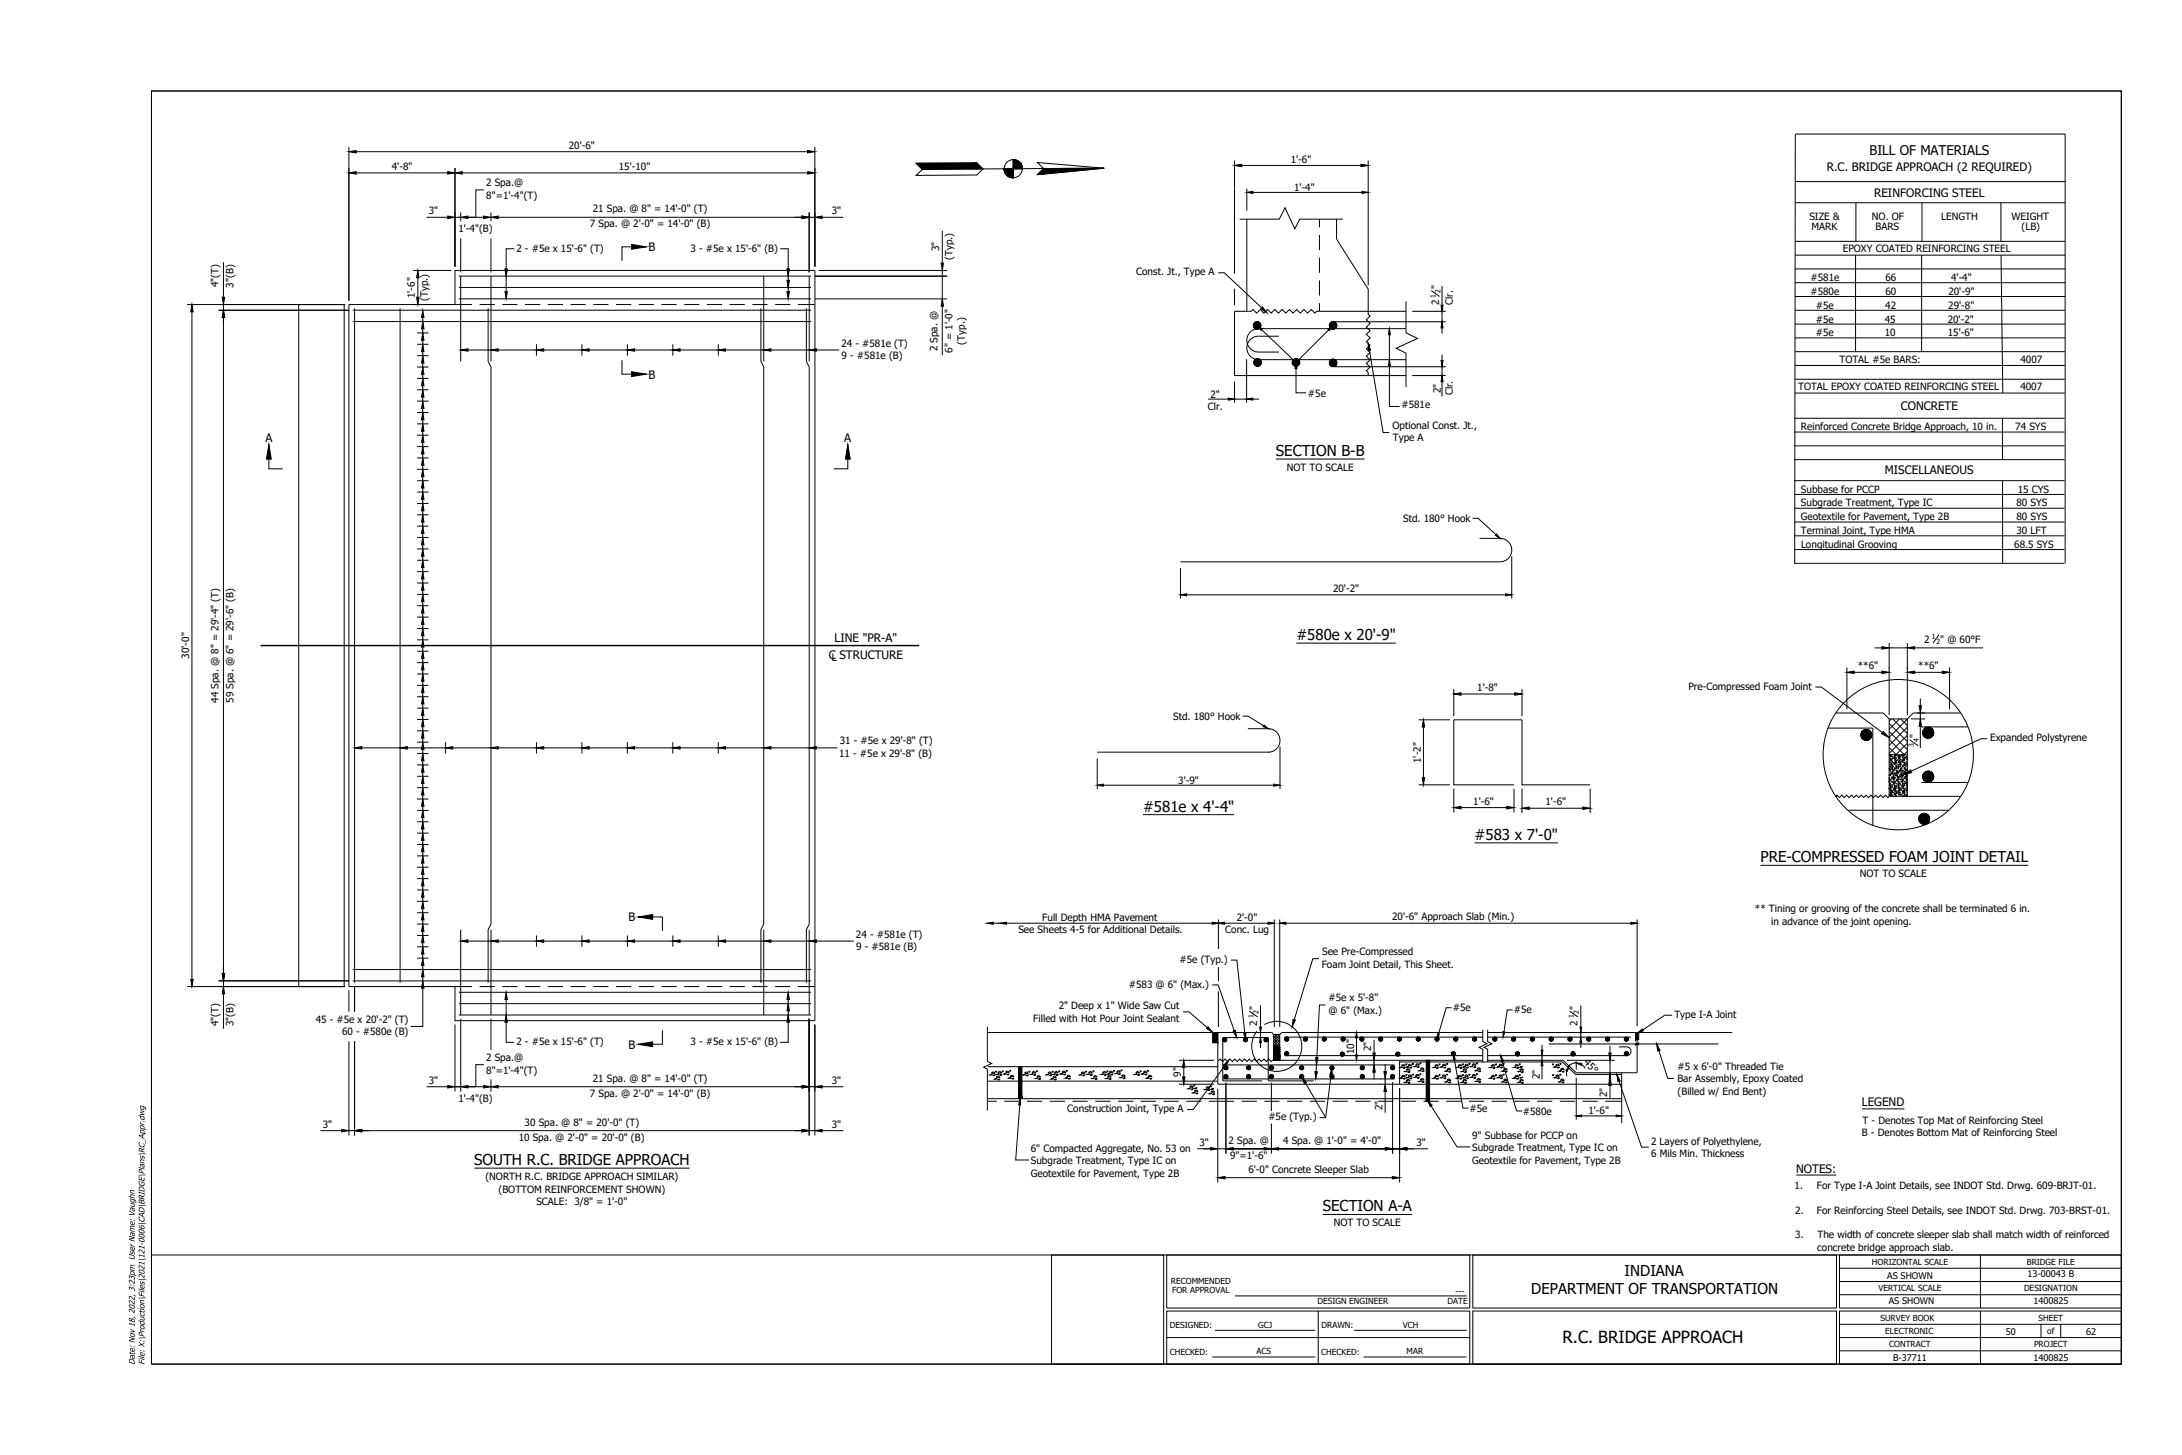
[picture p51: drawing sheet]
<svg xmlns="http://www.w3.org/2000/svg" width="914mm" height="610mm" viewBox="0 0 914 610" stroke-linecap="round" stroke-linejoin="round" font-family="sans-serif">
<defs><g id="words">
<text font-size="7" x="654.8" y="562.8">R.C. BRIDGE APPROACH</text>
<g font-size="6.3">
<text x="534.7" y="191">SECTION B-B</text>
<text x="543.3" y="268.1">#580e x 20'-9&quot;</text>
<text x="479" y="340">#581e x 4'-4&quot;</text>
<text x="618" y="351.9">#583 x 7'-0&quot;</text>
<text x="737.7" y="361.2">PRE-COMPRESSED FOAM JOINT DETAIL</text>
<text x="198.8" y="488.1">SOUTH R.C. BRIDGE APPROACH</text>
<text x="554.4" y="507.5">SECTION A-A</text>
<text x="680.8" y="534.7">INDIANA</text>
<text x="641.7" y="542.2">DEPARTMENT OF TRANSPORTATION</text>
</g>
<text font-size="5.6" x="783.4" y="65.1">BILL OF MATERIALS</text>
<g font-size="4.9">
<text x="765.6" y="71.5">R.C. BRIDGE APPROACH (2 REQUIRED)</text>
<text x="785.4" y="82.5">REINFORCING STEEL</text>
<text x="271.7" y="105.2">B</text>
<text x="271.7" y="158.6">B</text>
<text x="796.5" y="172">CONCRETE</text>
<text x="111.2" y="185">A</text>
<text x="353.8" y="185">A</text>
<text x="789.9" y="198.7">MISCELLANEOUS</text>
<text x="349.8" y="269.2">LINE &quot;PR-A&quot;</text>
<text x="347.3" y="276">C STRUCTURE</text>
<text x="263.4" y="385.9">B</text>
<text x="263.4" y="439.3">B</text>
<text x="780.3" y="463.6">LEGEND</text>
<text x="752.7" y="491.3">NOTES:</text>
</g>
<g font-size="4.2">
<text x="238.4" y="62.3">20'-6&quot;</text>
<text x="164.2" y="71.2">4'-8&quot;</text>
<text x="259.3" y="71.2">15'-10&quot;</text>
<text x="540.9" y="68.1">1'-6&quot;</text>
<text x="203.7" y="78.1">2 Spa.@</text>
<text x="203.8" y="83.3">8&quot;=1'-4&quot;(T)</text>
<text x="542.3" y="80.1">1'-4&quot;</text>
<text x="179.7" y="89.8">3&quot;</text>
<text x="248.4" y="89">21 Spa. @ 8&quot; = 14'-0&quot; (T)</text>
<text x="348.5" y="89.8">3&quot;</text>
<text x="247.2" y="95.3">7 Spa. @ 2'-0&quot; = 14'-0&quot; (B)</text>
<text x="758.3" y="92">SIZE &amp;</text>
<text x="784.5" y="92">NO. OF</text>
<text x="813.5" y="92.1">LENGTH</text>
<text x="842.9" y="92">WEIGHT</text>
<text x="192.1" y="97.4">1'-4&quot;(B)</text>
<text x="759.1" y="96.4">MARK</text>
<text x="785.9" y="96.4">BARS</text>
<text x="847.2" y="96.4">(LB)</text>
<text x="216.4" y="105.4">2 - #5e x 15'-6&quot; (T)</text>
<text x="289.4" y="105.4">3 - #5e x 15'-6&quot; (B)</text>
<text x="393.6" y="105.3" transform="rotate(-90 393.6 105.3)">3&quot;</text>
<text x="772.2" y="105.7">EPOXY COATED REINFORCING STEEL</text>
<text x="399.1" y="109" transform="rotate(-90 399.1 109)">(Typ.)</text>
<text x="476.1" y="115.4">Const. Jt., Type A</text>
<text x="758.7" y="117.8">#581e</text>
<text x="790.1" y="117.8">66</text>
<text x="817.6" y="117.8">4'-4&quot;</text>
<text x="91.6" y="120.4" transform="rotate(-90 91.6 120.4)">4&quot;(T)</text>
<text x="97.9" y="120.5" transform="rotate(-90 97.9 120.5)">3&quot;(B)</text>
<text x="173.8" y="124.9" transform="rotate(-90 173.8 124.9)">1'-6&quot;</text>
<text x="603.1" y="121.2" transform="rotate(-90 603.1 121.2)">&quot;</text>
<text x="758.7" y="123.6">#580e</text>
<text x="790.1" y="123.6">60</text>
<text x="816.5" y="123.6">20'-9&quot;</text>
<text x="179.3" y="126.1" transform="rotate(-90 179.3 126.1)">(Typ.)</text>
<text x="603.1" y="128" transform="rotate(-90 603.1 128)">2</text>
<text x="608.8" y="127.9" transform="rotate(-90 608.8 127.9)">Clr.</text>
<text x="760.9" y="129.3">#5e</text>
<text x="790" y="129.3">42</text>
<text x="816.4" y="129.3">29'-8&quot;</text>
<text x="760.9" y="135.1">#5e</text>
<text x="789.8" y="135.1">45</text>
<text x="816.2" y="135.1">20'-2&quot;</text>
<text x="761" y="140.9">#5e</text>
<text x="789.9" y="140.9">10</text>
<text x="816.3" y="140.9">15'-6&quot;</text>
<text x="352.6" y="145.2">24 - #581e (T)</text>
<text x="392.9" y="147.2" transform="rotate(-90 392.9 147.2)">2 Spa. @</text>
<text x="399.1" y="147.9" transform="rotate(-90 399.1 147.9)">6&quot; = 1'-0&quot;</text>
<text x="404.3" y="144.4" transform="rotate(-90 404.3 144.4)">(Typ.)</text>
<text x="352.7" y="150.4">9 - #581e (B)</text>
<text x="770.9" y="152">TOTAL #5e BARS:</text>
<text x="846.7" y="152">4007</text>
<text x="507.2" y="166.7">2&quot;</text>
<text x="548.1" y="166.5">#5e</text>
<text x="603.8" y="164.7" transform="rotate(-90 603.8 164.7)">2&quot;</text>
<text x="608.8" y="165.7" transform="rotate(-90 608.8 165.7)">Clr.</text>
<text x="753.6" y="163.5">TOTAL EPOXY COATED REINFORCING STEEL</text>
<text x="846.7" y="163.5">4007</text>
<text x="506.2" y="171.9">Clr.</text>
<text x="587.3" y="171">#581e</text>
<text x="583.6" y="179.9">Optional Const. Jt.,</text>
<text x="583.7" y="185">Type A</text>
<text x="754.7" y="180.2">Reinforced Concrete Bridge Approach, 10 in.</text>
<text x="844.5" y="180.2">74 SYS</text>
<text x="539.2" y="197.4">NOT TO SCALE</text>
<text x="754.7" y="206.4">Subbase for PCCP</text>
<text x="845.5" y="206.4">15 CYS</text>
<text x="754.7" y="212.2">Subgrade Treatment, Type IC</text>
<text x="845.1" y="212.1">80 SYS</text>
<text x="588" y="218.6">Std. 180° Hook</text>
<text x="754.7" y="217.9">Geotextile for Pavement, Type 2B</text>
<text x="845" y="217.9">80 SYS</text>
<text x="754.7" y="223.7">Terminal Joint, Type HMA</text>
<text x="845.1" y="223.7">30 LFT</text>
<text x="754.7" y="229.5">Longitudinal Grooving</text>
<text x="844.1" y="229.5">68.5 SYS</text>
<text x="558.6" y="247.9">20'-2&quot;</text>
<text x="806.3" y="269.2">2</text>
<text x="813.1" y="269.2">&quot; @ 60°F</text>
<text x="79.2" y="275.9" transform="rotate(-90 79.2 275.9)">30'-0&quot;</text>
<text x="348.6" y="277.1">L</text>
<text x="778.6" y="280.5">**6&quot;</text>
<text x="803.9" y="280.5">**6&quot;</text>
<text x="619.1" y="289.5">1'-8&quot;</text>
<text x="707.5" y="289">Pre-Compressed Foam Joint</text>
<text x="91.6" y="294.4" transform="rotate(-90 91.6 294.4)">44 Spa. @ 8&quot; = 29'-4&quot; (T)</text>
<text x="97.9" y="294.5" transform="rotate(-90 97.9 294.5)">59 Spa. @ 6&quot; = 29'-6&quot; (B)</text>
<text x="491.6" y="301.6">Std. 180° Hook</text>
<text x="351.9" y="311.9">31 - #5e x 29'-8&quot; (T)</text>
<text x="803.6" y="309.3" transform="rotate(-90 803.6 309.3)">&quot;</text>
<text x="834" y="310.7">Expanded Polystyrene</text>
<text x="351.6" y="317.1">11 - #5e x 29'-8&quot; (B)</text>
<text x="595.4" y="319.7" transform="rotate(-90 595.4 319.7)">1'-2&quot;</text>
<text x="493.8" y="328.4">3'-9&quot;</text>
<text x="617.4" y="337.1">1'-6&quot;</text>
<text x="647.7" y="337.4">1'-6&quot;</text>
<text x="779.4" y="367.6">NOT TO SCALE</text>
<text x="735.4" y="382.3">** Tining or grooving of the concrete shall be terminated 6 in.</text>
<text x="436.8" y="385.7">Full Depth HMA Pavement</text>
<text x="518.2" y="385.9">2'-0&quot;</text>
<text x="583.4" y="385.4">20'-6&quot; Approach Slab (Min.)</text>
<text x="742.2" y="387.5">in advance of the joint opening.</text>
<text x="358.7" y="392.9">24 - #581e (T)</text>
<text x="426.8" y="390.9">See Sheets 4-5 for Additional Details.</text>
<text x="513.5" y="391">Conc. Lug</text>
<text x="358.8" y="398.1">9 - #581e (B)</text>
<text x="554.1" y="400.3">See Pre-Compressed</text>
<text x="494.3" y="403.4">#5e (Typ.)</text>
<text x="553.9" y="405.5">Foam Joint Detail, This Sheet.</text>
<text x="473.1" y="413.8">#583 @ 6&quot; (Max.)</text>
<text x="556.7" y="419.6">#5e x 5'-8&quot;</text>
<text x="443.7" y="422.9">2&quot; Deep x 1&quot; Wide Saw Cut</text>
<text x="526.8" y="423" transform="rotate(-90 526.8 423)">&quot;</text>
<text x="556.7" y="424.8">@ 6&quot; (Max.)</text>
<text x="608.8" y="423.7">#5e</text>
<text x="634.4" y="424.6">#5e</text>
<text x="661" y="423" transform="rotate(-90 661 423)">&quot;</text>
<text x="91.6" y="430" transform="rotate(-90 91.6 430)">4&quot;(T)</text>
<text x="97.9" y="430" transform="rotate(-90 97.9 430)">3&quot;(B)</text>
<text x="132.3" y="428.6">45 - #5e x 20'-2&quot; (T)</text>
<text x="433" y="428.1">Filled with Hot Pour Joint Sealant</text>
<text x="526.8" y="429.8" transform="rotate(-90 526.8 429.8)">2</text>
<text x="661" y="429.8" transform="rotate(-90 661 429.8)">2</text>
<text x="701.7" y="426.6">Type I-A Joint</text>
<text x="143.3" y="433.8">60 - #580e (B)</text>
<text x="216.4" y="437.9">2 - #5e x 15'-6&quot; (T)</text>
<text x="289.4" y="437.9">3 - #5e x 15'-6&quot; (B)</text>
<text x="567.5" y="441.6" transform="rotate(-90 567.5 441.6)">10&quot;</text>
<text x="574.7" y="440.5" transform="rotate(-90 574.7 440.5)">2&quot;</text>
<text x="203.7" y="444.6">2 Spa.@</text>
<text x="203.8" y="449.8">8&quot;=1'-4&quot;(T)</text>
<text x="663.4" y="445.5" transform="rotate(45 663.4 445.5)">45°</text>
<text x="703" y="448.2">#5 x 6'-0&quot; Threaded Tie</text>
<text x="179.7" y="454.1">3&quot;</text>
<text x="248.4" y="453.3">21 Spa. @ 8&quot; = 14'-0&quot; (T)</text>
<text x="348.5" y="454.1">3&quot;</text>
<text x="494.9" y="451.2" transform="rotate(-90 494.9 451.2)">9&quot;</text>
<text x="645.4" y="452.1" transform="rotate(-90 645.4 452.1)">2&quot;</text>
<text x="702.9" y="453.5">Bar Assembly, Epoxy Coated</text>
<text x="192.1" y="461.7">1'-4&quot;(B)</text>
<text x="247.2" y="459.6">7 Spa. @ 2'-0&quot; = 14'-0&quot; (B)</text>
<text x="673.5" y="459.7" transform="rotate(-90 673.5 459.7)">2&quot;</text>
<text x="703" y="458.7">(Billed w/ End Bent)</text>
<text x="447.3" y="466">Construction Joint, Type A</text>
<text x="579.3" y="465.2" transform="rotate(-90 579.3 465.2)">2&quot;</text>
<text x="615.8" y="465.8">#5e</text>
<text x="638.2" y="467.1">#580e</text>
<text x="665.6" y="466.6">1'-6&quot;</text>
<text x="135.2" y="472.5">3&quot;</text>
<text x="219.9" y="471.7">30 Spa. @ 8&quot; = 20'-0&quot; (T)</text>
<text x="348.5" y="472.5">3&quot;</text>
<text x="531.5" y="469.4">#5e (Typ.)</text>
<text x="780.6" y="470.8">T - Denotes Top Mat of Reinforcing Steel</text>
<text x="217.4" y="478">10 Spa. @ 2'-0&quot; = 20'-0&quot; (B)</text>
<text x="514.9" y="479.3">2 Spa. @</text>
<text x="537.7" y="479.3">4 Spa. @ 1'-0&quot; = 4'-0&quot;</text>
<text x="616.9" y="477.2">9&quot; Subbase for PCCP on</text>
<text x="691.9" y="479.6">2 Layers of Polyethylene,</text>
<text x="780.3" y="476">B - Denotes Bottom Mat of Reinforcing Steel</text>
<text x="432" y="482.6">6&quot; Compacted Aggregate, No. 53 on</text>
<text x="502.6" y="480.1">3&quot;</text>
<text x="515.5" y="485.5">9&quot;=1'-6&quot;</text>
<text x="593.6" y="480.1">3&quot;</text>
<text x="616.9" y="482.4">Subgrade Treatment, Type IC on</text>
<text x="691.9" y="484.8">6 Mils Min. Thickness</text>
<text x="432" y="487.8">Subgrade Treatment, Type IC on</text>
<text x="523.1" y="491.4">6'-0&quot; Concrete Sleeper Slab</text>
<text x="616.9" y="487.6">Geotextile for Pavement, Type 2B</text>
<text x="203.4" y="494.5">(NORTH R.C. BRIDGE APPROACH SIMILAR)</text>
<text x="432" y="493.1">Geotextile for Pavement, Type 2B</text>
<text x="208.9" y="499.7">(BOTTOM REINFORCEMENT SHOWN)</text>
<text x="752.1" y="498.2">1.</text>
<text x="761.4" y="498.2">For Type I-A Joint Details, see INDOT Std. Drwg. 609-BRJT-01.</text>
<text x="224.8" y="504.8">SCALE: 3/8&quot; = 1'-0&quot;</text>
<text x="752.3" y="508.5">2.</text>
<text x="761.4" y="508.5">For Reinforcing Steel Details, see INDOT Std. Drwg. 703-BRST-01.</text>
<text x="559" y="513.5">NOT TO SCALE</text>
<text x="752.3" y="518.8">3.</text>
<text x="761.7" y="518.8">The width of concrete sleeper slab shall match width of reinforced</text>
<text x="761.6" y="524">concrete bridge approach slab.</text>
</g>
<g font-size="4.1">
<text x="56.4" y="571.8" transform="rotate(-90 56.4 571.8)">Date: Nov 18, 2022, 3:23pm User Name: Vaughn</text>
<text x="60.5" y="571.8" transform="rotate(-90 60.5 571.8)">File: X:\Production\Files\2021\121-0006\CAD\BRIDGE\Plans\RC_Appr.dwg</text>
</g>
<g font-size="3.8">
<text x="790.9" y="535.7">AS SHOWN</text>
<text x="849.7" y="535.2">13-00043 B</text>
<text x="791.5" y="546.5">AS SHOWN</text>
<text x="852.1" y="546.2">1400825</text>
<text x="840.5" y="559.4">50</text>
<text x="874.2" y="559.2">62</text>
<text x="793.3" y="570.2">B-37711</text>
<text x="852.1" y="570.2">1400825</text>
</g>
<g font-size="3.5">
<text x="784.5" y="529.8">HORIZONTAL SCALE</text>
<text x="849.4" y="529.8">BRIDGE FILE</text>
<text x="490.7" y="537.9">RECOMMENDED</text>
<text x="491.2" y="541.7">FOR APPROVAL</text>
<text x="610" y="542.1">---</text>
<text x="787.2" y="541">VERTICAL SCALE</text>
<text x="848.2" y="541">DESIGNATION</text>
<text x="552.1" y="546.2">DESIGN ENGINEER</text>
<text x="606.6" y="546.2">DATE</text>
<text x="490.2" y="556.6">DESIGNED:</text>
<text x="527.2" y="556.3">GCJ</text>
<text x="553.8" y="556.6">DRAWN:</text>
<text x="587.8" y="556.3">VCH</text>
<text x="788" y="553.3">SURVEY BOOK</text>
<text x="854.3" y="553.3">SHEET</text>
<text x="790.1" y="559.1">ELECTRONIC</text>
<text x="857.9" y="558.9">of</text>
<text x="490.2" y="567.7">CHECKED:</text>
<text x="526.5" y="567.3">ACS</text>
<text x="553.7" y="567.7">CHECKED:</text>
<text x="589.5" y="567.3">MAR</text>
<text x="791.7" y="564.5">CONTRACT</text>
<text x="852.4" y="564.5">PROJECT</text>
</g>
<g font-size="2.9">
<text x="601.5" y="124.7" transform="rotate(-90 601.5 124.7)">1</text>
<text x="603.7" y="122.8" transform="rotate(-90 603.7 122.8)">2</text>
<text x="809.6" y="267.7">1</text>
<text x="811.5" y="269.9">2</text>
<text x="804.2" y="310.9" transform="rotate(-90 804.2 310.9)">4</text>
<text x="802.1" y="313" transform="rotate(-90 802.1 313)">3</text>
<text x="527.4" y="424.6" transform="rotate(-90 527.4 424.6)">2</text>
<text x="661.7" y="424.6" transform="rotate(-90 661.7 424.6)">2</text>
<text x="525.3" y="426.6" transform="rotate(-90 525.3 426.6)">1</text>
<text x="659.5" y="426.6" transform="rotate(-90 659.5 426.6)">1</text>
</g>
</g></defs>
<!-- layer: O-ALGN-PR-A -->
<path d="M109.2 270.5h276.1" fill="none" stroke="#000" stroke-width=".59"/>
<!-- layer: P_BR-deck -->
<path d="M341.5 113.3v314.3" fill="none" stroke="#000" stroke-width=".42"/>
<!-- layer: P_BR-Approach Slab -->
<g fill="none" stroke="#000" stroke-width=".42">
<path d="M341.5 113.3h-150.8v14.3h-44.5v285.7h44.5v14.3h150.8M190.7 127.6h7.1M201 127.6h6.3M210.5 127.6h6.4M220 127.6h6.4M229.6 127.6h6.3M239.1 127.6h6.3M248.6 127.6h6.4M258.1 127.6h6.4M267.7 127.6h6.3M277.2 127.6h6.3M286.7 127.6h6.4"/>
<path d="M296.2 127.6h6.4M305.8 127.6h6.3M315.3 127.6h6.3M324.8 127.6h6.4M334.3 127.6h7.2M190.7 413.3h7.1M201 413.3h6.3M210.5 413.3h6.4M220 413.3h6.4M229.6 413.3h6.3M239.1 413.3h6.3M248.6 413.3h6.4"/>
<path d="M258.1 413.3h6.4M267.7 413.3h6.3M277.2 413.3h6.3M286.7 413.3h6.4M296.2 413.3h6.4M305.8 413.3h6.3M315.3 413.3h6.3M324.8 413.3h6.4M334.3 413.3h7.2"/>
</g>
<!-- layer: P_BR-Terminal Joint -->
<path d="M125.2 127.6h19v285.7h-19z" fill="none" stroke="#000" stroke-width=".42"/>
<!-- layer: P_BR-Reinforcing Epoxy Coated -->
<g fill="none" stroke="#000" stroke-width=".42">
<path d="M192.3 115.7h147.6M193.1 115.7v35.7M205.8 115.7v35.7M320.1 115.7v35.7M339.1 115.7v35.7M147.8 130h192.1M147.8 134.7h192.1M148.6 129.2v282.6M167.7 129.2v282.6M174.8 139.5h4.8M192.3 120.4h147.6M192.3 125.2h147.6"/>
<path d="M204.6 129.2v22.2l1.2 2.4v233.4l-1.2 2.3v22.3M318.9 129.2v22.2l1.2 2.4v233.4l-1.2 2.3v22.3M337.9 129.2v22.2l1.2 2.4v233.4l-1.2 2.3v22.3M174.8 144.3h4.8M174.8 149h4.8M174.8 153.8h4.8M174.8 158.5h4.8M224.8 144.3v4.7M243.9 144.3v4.7M262.9 144.3v4.7M282 144.3v4.7M301 144.3v4.7"/>
<path d="M174.8 163.3h4.8M174.8 168.1h4.8M174.8 172.8h4.8M174.8 177.6h4.8M174.8 182.4h4.8M174.8 187.1h4.8M174.8 191.9h4.8M174.8 196.6h4.8M174.8 201.4h4.8M174.8 206.2h4.8M174.8 210.9h4.8M174.8 215.7h4.8"/>
<path d="M174.8 220.5h4.8M174.8 225.2h4.8M174.8 230h4.8M174.8 234.7h4.8M174.8 239.5h4.8M174.8 244.3h4.8M174.8 249h4.8M174.8 253.8h4.8M174.8 258.6h4.8M174.8 263.3h4.8M174.8 268.1h4.8M174.8 272.9h4.8"/>
<path d="M174.8 277.6h4.8M174.8 282.4h4.8M174.8 287.1h4.8M174.8 291.9h4.8M174.8 296.7h4.8M174.8 301.4h4.8M174.8 306.2h4.8M174.8 311h4.8M174.8 315.7h4.8M186.7 311v4.7M224.8 311v4.7M243.9 311v4.7"/>
<path d="M262.9 311v4.7M282 311v4.7M301 311v4.7M174.8 320.5h4.8M174.8 325.2h4.8M174.8 330h4.8M174.8 334.8h4.8M174.8 339.5h4.8M174.8 344.3h4.8M174.8 349.1h4.8M174.8 353.8h4.8M174.8 358.6h4.8"/>
<path d="M174.8 363.3h4.8M174.8 368.1h4.8M174.8 372.9h4.8M174.8 377.6h4.8M174.8 382.4h4.8M174.8 387.2h4.8M174.8 391.9h4.8M174.8 396.7h4.8M193.1 389.5v35.8M205.8 389.5v35.8M224.8 391.9v4.8M243.9 391.9v4.8"/>
<path d="M262.9 391.9v4.8M282 391.9v4.8M301 391.9v4.8M320.1 389.5v35.8M339.1 389.5v35.8M147.8 411h192.1M147.8 406.2h192.1M174.8 401.4h4.8M192.3 415.7h147.6M192.3 425.3h147.6M192.3 420.5h147.6"/>
</g>
<!-- layer: P_BR_Text-Dimensions -->
<g fill="none" stroke="#000" stroke-width=".42">
<path d="M517.3 79.1v35.5M522.5 79.1v9.1M752.3 76.1h113.1M519.5 91.8h16.6l2.4-4.8 4.1 8.9 2.1-4.1h18.1M522.5 80.6h48.3M752.3 84.9h113.1M777.7 84.9v16.2M805.4 84.9v16.2M838.5 84.9v16.2M604.3 119.9v19.9M752.3 118.4h113.1M752.3 112.7h113.1"/>
<path d="M752.3 101.1h113.1M752.3 106.9h113.1M777.6 106.9v40.4M805.3 106.9v40.4M838.6 106.9l.7 57.8M517.3 121v6.8M526.8 136.3l16.3 15.6v12.7h4.3M558.7 136.3l-15.6 15.6M559.4 134.8h46.5M582.3 137.7v32.6h4.2M589.2 126.3v13.1l4.8 2.4-8.9 4.1 4.1 2.1v14.1M591.8 130.4h14.1"/>
<path d="M599.8 121.8l3.5 2.4M752.2 135.8h113.2M752.2 130h113.2M752.2 124.2h113.2M517.3 159.8v9M522.4 150.5v18.3M559.2 153.6h46.7M591.8 157.4h14.1M604.3 148.7v17.4M752.2 153.1h113.1M752.2 158.9h113M752.2 147.3h113.1"/>
<path d="M752.2 141.6h113.2M506.3 167.2h8.5M517.3 167.2h5.1M525 167.2h2.6M751.9 175.2h113.3M752.2 164.7h113M839.2 175.2v17.4M534.7 192.3h37.1M751.9 192.6h113.3M751.9 186.8h113.3M751.9 181h113.3M617.1 217.1h2.3l7.5 6.9"/>
<path d="M751.8 218.7h113.3M751.9 212.9h113.2M751.9 207.2h113.2M751.9 201.4h113.3M839.2 201.4v34.6M494.7 238v12.8M633.5 233.1v17.7M751.8 236h113.3M751.8 224.5h113.3M751.8 230.3h113.3M752.1 236l.2-179.8h113.1v179.8M497.3 249.2h133.6"/>
<path d="M543.3 269.5h41.6M774 279.7v17.4M785.6 271.4h3M791.7 269.4v30.2M791.7 271.4h7.6M799.3 269.4v30.2M802.3 271.4h28.7M812.5 265.9l-2.4 3.5M817 279.7v17.4M609.2 288.7v11.3M612.3 290.8h22.5M637.8 288.7v11.3"/>
<path d="M760.7 287.8h2.6l25.5 19.1M777 281.7h11.6M802.3 281.7h11.6M803.3 298.7h3.5M804.7 292.6v3.1M804.7 298.7v2.5M459.8 317.7v12.8M520.7 300h2.3l6.5 4.1M536.4 312.8v17.7M594.5 301.6h13.2M596.5 304.6v21.2M800.3 310l3.5 2.4"/>
<path d="M800.8 301.2h6M804.7 304.2v9.2M832.8 309.5h-2.6l-29.3 13.6M462.4 329h71.4M594.5 328.8h13.2M609.2 330.4v10M612.3 338.4h19.1M634.5 330.4v10M637.8 330.4v10.3M640.9 338.6h22.4M666.4 330.4v10.3M479 341.3h38.2"/>
<path d="M618 353.1h34.9M737.7 362.5h112.2M415 386.8h119M510.6 385.3v12.3M534 385.3v45M536.3 385.3v45M536.6 386.8h149.5M686.1 385.3v44.7M508 412.6h2.5l6.7 19.2M510.6 405.2v5.9M510.6 415.4v14.9M515.8 402.3h2.5l3.3 30.3"/>
<path d="M552.7 401.7h-2.5l-7.8 25.5M413.8 430.1v14.6l1.8 .9-3.4 1.5 1.6 .8v17.4M495.8 423.9h2.5l7.6 6.7M523.5 423.6l3.5 2.5M528.2 421.2v9.1M528.2 432.6v1.9M528.2 436.8v2.3M555.5 421.1h-2.6l-1.4 27.9M568.5 434.9v7M575.8 435.6v5.6M608.3 422.2h-2.3l-3.2 10.9M621.4 431.5v4.9l1.8 .9-3.4 1.5 1.6 .8v5.3"/>
<path d="M623.4 431.5v4.9l1.8 .9-3.3 1.5 1.5 .8v5.3M633.9 423.1h-2.3l-1.3 9.2M646.2 437.7v2.3M657.8 423.6l3.4 2.5M662.5 421.2v9.1M662.5 432.6v1.9M662.5 436.8v2.3M694.2 437.3l4.7 14.5h2.6M700.7 425.3h-3.1l-11.4 7.7M494.1 444.2h14.6M494.1 454.3h14.6M496.1 447.3v3.9"/>
<path d="M513.1 446.7l-13.1 18.2h-2.5M513.7 453.6v29.7M532.8 453.6v11.9M547 453.7l8.5 14.6M557.8 450.4l-2.3 17.9h-2.5M575.8 444.2v2M575.8 449.2v3.1M578.4 454.3h.5M578.4 452h.5M580.5 445.9v3.1M580.5 452v2.3M580.5 457.3v8.9"/>
<path d="M583.6 453.3v30M586.5 455.8v39.6M609.5 443.8l3.6 20.4h2.3M628.9 442.3l6.6 23.2h2.4M646.2 442.3v1.9M646.2 446.5v5.7M656.5 448.6l.2 2.3M660.5 451.5v17.6M660.5 444.7v3.4M660.6 445.3l-1.7 .3-1.3 1M662.8 445.9l1.5 1.7M427.5 460.4l-1.9 25.6h5.6"/>
<path d="M510.3 461.4v34M532.8 470.7v12.6M598.6 461.5l12 19h5.6M662.8 467.5h14.5M501.7 481.3h12M513.4 493.4h70.1M516.8 481.3h12.9M535.8 481.3h44.7M583.6 481.3h2.9M586.5 481.3h-72.8h72.8M589.6 481.3h8.8M554.4 508.8h37.3"/>
<circle cx="795.5" cy="316.2" r="31.5"/>
<circle cx="535" cy="438.4" r="10.5"/>
</g>
<!-- layer: P_BR-Text-Dimensions -->
<path d="M526.1 431.1l1.2 1.3" fill="none" stroke="#fff" stroke-width=".42"/>
<path d="M529.3 427.1l.6 3.8-3.8 .2zM526.1 431.1l1.2 1.3 2.6-1.5z" fill="#fff" stroke="#fff" stroke-width=".42"/>
<!-- layer: BD_SHT -->
<g fill="none" stroke="#000" stroke-width=".42">
<path d="M63.5 38.1h825.5v533.4h-825.5zM63.5 525.8h825.5M440.7 525.8h47v45.7h-47zM488.9 525.8h127v22.2h-127zM617.2 525.8h152.4v22.2h-152.4zM770.9 525.8h118.1v22.2h-118.1zM770.9 536.9h118.1M770.9 531.3h118.1M829.9 525.8v22.2M488.9 549.3h127v22.2h-127zM509.2 557.4h42M517.6 542.9h97.1"/>
<path d="M552.4 549.3v22.2M567.5 557.4h47.2M617.2 549.3h152.4v22.2h-152.4zM770.9 549.3h118.1v22.2h-118.1zM770.9 549.3v11.1h118.1M770.9 542.5h118.1M770.9 554.8h118.1M829.9 549.3v22.2M855.3 554.8v5.6M863.6 554.8v5.6M488.9 560.4h127M508 568.5h43.2"/>
<path d="M571.4 568.5h43.2M770.9 566h118.1"/>
</g>
<!-- layer: BD_SHT_Frame -->
<path d="M63.5 38.1h825.5v533.4h-825.5z" fill="none" stroke="#000" stroke-width=".42"/>
<!-- layer: North Arrow -->
<path d="M383.9 68.4l25.4-.1 2.6 2.5-25.4 .1zM420.8 70.7l-8.9 .1-2.5 2.5-25.4 .2 2.5-2.6M420.8 70.7h3.8v3.8a3.8 3.8 0 0 1-3.8-3.8zM424.6 66.9a3.8 3.8 0 0 1 3.8 3.8h-3.8zM424.6 66.9a3.8 3.8 0 0 0-3.8 3.8M428.4 70.7a3.8 3.8 0 0 1-3.8 3.8M437.3 70.6l25.4-.1-27.9 2.7zM462.7 70.5l-28-2.4 2.6 2.5-8.9 .1" fill="none" stroke="#000" stroke-width=".42"/>
<g fill="#000" stroke="#000" stroke-width=".42">
<path d="M386.5 70.9l22.8-2.6 .1 2.5zM409.3 68.3l2.6 2.5h-2.5zM420.8 70.7l.1 .7zM428.4 70.3v.4z"/>
<path d="M386.5 68.4v2.5l22.8-2.6zM383.9 68.4h2.6v2.5z"/>
<path d="M420.8 70.7v.4zM420.8 70.7v.4z"/>
<path d="M420.9 70.7v1zM420.8 70.7l.1 .7z"/>
<path d="M421 70.7v1.3zM420.9 70.7v1z"/>
<path d="M421.2 70.7v1.6zM421 70.7v1.3z"/>
<path d="M421.3 70.7v1.9zM421.2 70.7v1.6z"/>
<path d="M421.5 70.7v2.2zM421.3 70.7v1.9z"/>
<path d="M421.7 70.7v2.5zM421.5 70.7h.2l-.2 2.2z"/>
<path d="M421.9 70.7l-.2 2.5 .2 .2zM421.7 70.7h.2l-.2 2.5z"/>
<path d="M422.1 70.7l-.2 2.7 .3 .2zM421.9 70.7h.2l-.2 2.7z"/>
<path d="M422.4 70.7l-.2 2.9 .2 .2zM422.1 70.7h.3l-.2 2.9z"/>
<path d="M422.7 70.7l-.3 3.1 .3 .2zM422.4 70.7h.3l-.3 3.1z"/>
<path d="M423 70.7l-.3 3.3 .3 .2zM422.7 70.7h.3l-.3 3.3z"/>
<path d="M423.3 70.7l-.3 3.5 .3 .1zM423 70.7h.3l-.3 3.5z"/>
<path d="M423.6 70.7l-.3 3.6 .3 .1zM423.3 70.7h.3l-.3 3.6z"/>
<path d="M423.9 70.7l-.3 3.7 .4 .1zM423.6 70.7h.3l-.3 3.7z"/>
<path d="M424.3 70.7l-.3 3.8h.3zM423.9 70.7h.4l-.3 3.8z"/>
<path d="M424.6 70.7l-.3 3.8h.3zM424.3 70.7h.3l-.3 3.8z"/>
<path d="M424.9 66.9l-.3 3.8h.3zM424.6 66.9h.3l-.3 3.8z"/>
<path d="M425.2 67l-.3 3.7h.4zM424.9 66.9l.3 .1-.3 3.7z"/>
<path d="M425.6 67l-.3 3.7h.3zM425.2 67h.4l-.3 3.7z"/>
<path d="M425.9 67.1l-.3 3.6h.3zM425.6 67l.3 .1-.3 3.6z"/>
<path d="M426.2 67.2l-.3 3.5h.3zM425.9 67.1l.3 .1-.3 3.5z"/>
<path d="M426.5 67.4l-.3 3.3h.3zM426.2 67.2l.3 .2-.3 3.3z"/>
<path d="M426.8 67.6l-.3 3.1h.3zM426.5 67.4l.3 .2-.3 3.1z"/>
<path d="M427 67.8l-.2 2.9h.2zM426.8 67.6l.2 .2-.2 2.9z"/>
<path d="M427.3 68l-.3 2.7h.3zM427 67.8l.3 .2-.3 2.7z"/>
<path d="M427.5 68.2l-.2 2.5h.2zM427.3 68l.2 .2-.2 2.5z"/>
<path d="M427.7 68.5l-.2 2.2zM427.5 68.2v2.5z"/>
<path d="M427.9 68.8l-.2 1.9zM427.7 68.5v2.2z"/>
<path d="M428 69.1l-.1 1.6zM427.9 68.8v1.9z"/>
<path d="M428.2 69.4l-.1 1.3zM428 69.1l.1 1.6z"/>
<path d="M428.3 69.7l-.1 1zM428.2 69.4v1.3z"/>
<path d="M428.3 70v.7zM428.3 69.7v1z"/>
<path d="M428.4 70.3l-.1 .4zM428.3 70v.7z"/>
<path d="M437.3 70.6l25.4-.1-25.4 2.4zM437.3 70.6l-2.5 2.6 2.5-.3z"/>
<circle cx="424.6" cy="66.9" r=".08"/>
<circle cx="424.6" cy="74.5" r=".08"/>
</g>
<!-- layer: P_BR-Text-Dimensions -->
<g fill="none" stroke="#000" stroke-width=".42">
<path d="M146.2 61.5v64.5M149.3 63.6h189.1M149.3 72.4h38.3M190.7 70.4v41.3M193.7 72.4h144.7M202.8 79.6h-3.4v11.4M341.5 61.5v50.2M517.3 67.3v11.7M520.4 69.3h49.9M573.4 67.3v52.2M178.8 91h8.8M192.3 91h.8l-2.4 .1"/>
<path d="M193.1 89v3.7M193.1 99.9v14.2M196.1 91h6.6M205.7 89v3.7M205.7 99.9v14.2M208.8 91h127.2M339.1 89v25.1M339.1 91h2.4M344.5 91h8.9M394.9 96.7v13.6M93.6 109.9v14.6M173.1 113.3h16"/>
<path d="M175.1 116.4v8.1M215.5 104.2h-3.4v18M270.8 103.4h-10.2v5.9M326.9 104.2h3.4v18M341.5 115.7h55.4M343.1 113.3h53.8M394.9 113.3v11.9M510.6 114.3h2.5l15.6 14.6M78.4 127.6h66.2M80.4 130.6v279.7M91.6 130h54.6M93.6 127.6v2.4"/>
<path d="M93.6 133v274.9M173.1 127.6h16M177.2 133v297h-5.1M341.5 125.2h55.4M394.9 128.3v20.5M196.1 146.6h155.6M260.6 150.9v5.9h10.2M573.9 146.8l5.7 34.4h2.6M112.7 186.3v10.1h5.8M355.3 186.3v10.1h-5.9M151.6 313.3h199.4M196.1 394.3h161.7"/>
<path d="M267.4 384.2h10.2v5.8M78.4 413.3h66.2M91.6 411h54.6M93.6 411v2.3M93.6 416.4v14.6M146.2 414.9v8.9M148.6 413.3v10.5M212.1 418.8v17.9h3.4M330.3 418.8v17.9h-3.4M146.2 436.2v39.5M148.6 436.2v39.5M190.7 429.2v28.1"/>
<path d="M193.1 426.8v30.5M205.7 426.8v13.1M277.6 431.7v5.8h-10.2M339.1 426.8v48.9M341.5 429.2v46.5M178.8 455.3h8.8M190.7 455.3h2.4M196.1 455.3h6.6M202.8 446.1h-3.4v9.2M205.7 452.2v5.1M208.8 455.3h127.2M339.1 455.3h2.4"/>
<path d="M344.5 455.3h8.9M134.3 473.7h8.9M146.2 473.7h2.4M151.6 473.7h184.4M339.1 473.7h2.4M344.5 473.7h8.9M780.3 464.6h17.8M752.7 492.3h16.8"/>
</g>
<g fill="#000" stroke="#000" stroke-width=".42">
<path d="M146.2 63.6l3.1-.5v1zM146.2 72.4l3.1-.5v1zM187.6 71.9l3.1 .5-3.1 .5zM190.7 72.4l3-.5v1zM338.4 63.1l3.1 .5-3.1 .5zM338.4 71.9l3.1 .5-3.1 .5zM517.3 69.3l3.1-.5v1zM570.3 68.8l3.1 .5-3.1 .5zM187.6 90.5l3.1 .5-3.1 .5zM193.1 91l3-.5v1zM202.7 90.5l3 .5-3 .5zM205.7 91l3.1-.5v1z"/>
<path d="M336 90.5l3.1 .5-3.1 .5zM341.5 91l3-.5v1zM175.1 113.3l.5 3.1h-1zM211.6 112.6h1l-.5 3.1zM264.7 102.4l6.1 1-6.1 1zM329.8 117.4h1l-.5 3.1zM329.8 112.6h1l-.5 3.1zM394.4 110.3h1l-.5 3zM80.4 127.6l.5 3h-1zM93.6 130l.5 3h-1zM93.1 124.5h1l-.5 3.1zM174.6 124.5h1l-.5 3.1z"/>
<path d="M177.2 130l.5 3h-1zM177.2 134.7l.5 3.1h-1zM211.6 122.2h1l-.5 3zM329.8 122.2h1l-.5 3zM394.9 125.2l.5 3.1h-1zM529 128.6l1.9 2.4-2.6-1.7zM177.2 139.5l.5 3.1h-1zM177.2 144.3l.5 3h-1zM177.2 149l.5 3.1h-1zM177.2 153.8l.5 3h-1zM193.1 146.6l3-.5v1.1zM205.7 146.6l3.1-.5v1.1z"/>
<path d="M224.8 146.6l3-.5v1.1zM243.8 146.6l3.1-.5v1.1zM264.7 155.7l6.1 1.1-6.1 1zM262.9 146.6l3-.5v1.1zM281.9 146.6l3.1-.5v1.1zM301 146.6l3-.5v1.1zM320 146.6l3.1-.5v1.1zM339.1 146.6l3-.5v1.1zM573.4 143.8l1 2.9-1 .2zM177.2 158.6l.5 3h-1zM177.2 163.3l.5 3.1h-1zM177.2 168.1l.5 3h-1z"/>
<path d="M177.2 172.8l.5 3.1h-1zM112.7 186.3l1 6.1h-2zM177.2 177.6l.5 3.1h-1zM177.2 182.4l.5 3h-1zM177.2 187.1l.5 3.1h-1zM177.2 191.9l.5 3h-1zM177.2 196.7l.5 3h-1zM355.3 186.3l1 6.1h-2zM177.2 201.4l.5 3.1h-1zM177.2 206.2l.5 3h-1zM177.2 210.9l.5 3.1h-1zM177.2 215.7l.5 3h-1z"/>
<path d="M177.2 220.5l.5 3h-1zM177.2 225.2l.5 3.1h-1zM177.2 230l.5 3h-1zM177.2 234.7l.5 3.1h-1zM177.2 239.5l.5 3h-1zM177.2 244.3l.5 3h-1zM177.2 249l.5 3.1h-1zM177.2 253.8l.5 3h-1zM177.2 258.6l.5 3h-1zM177.2 263.3l.5 3.1h-1zM177.2 268.1l.5 3h-1zM177.2 272.8l.5 3.1h-1z"/>
<path d="M177.2 277.6l.5 3h-1zM177.2 282.4l.5 3h-1zM177.2 287.1l.5 3.1h-1zM177.2 291.9l.5 3h-1zM177.2 296.7l.5 3h-1zM148.6 313.3l3-.5v1zM167.6 313.3l3.1-.5v1zM177.2 301.4l.5 3.1h-1zM177.2 306.2l.5 3h-1zM177.2 310.9l.5 3.1h-1zM177.2 315.7l.5 3h-1zM186.7 313.3l3-.5v1z"/>
<path d="M205.7 313.3l3.1-.5v1zM224.8 313.3l3-.5v1zM243.8 313.3l3.1-.5v1zM262.9 313.3l3-.5v1zM281.9 313.3l3.1-.5v1zM301 313.3l3-.5v1zM320 313.3l3.1-.5v1zM339.1 313.3l3-.5v1zM177.2 320.5l.5 3h-1zM177.2 325.2l.5 3.1h-1zM177.2 330l.5 3h-1zM177.2 334.8l.5 3h-1z"/>
<path d="M177.2 339.5l.5 3.1h-1zM177.2 344.3l.5 3h-1zM177.2 349l.5 3.1h-1zM177.2 353.8l.5 3h-1zM177.2 358.6l.5 3h-1zM177.2 363.3l.5 3.1h-1zM177.2 368.1l.5 3h-1zM177.2 372.9l.5 3h-1zM177.2 377.6l.5 3.1h-1zM177.2 382.4l.5 3h-1zM177.2 387.1l.5 3.1h-1zM177.2 391.9l.5 3h-1z"/>
<path d="M177.2 396.7l.5 3h-1zM193.1 394.3l3-.5v1zM205.7 394.3l3.1-.5v1zM224.8 394.3l3-.5v1zM243.8 394.3l3.1-.5v1zM262.9 394.3l3-.5v1zM267.4 384.2l6.1-1v2zM281.9 394.3l3.1-.5v1zM301 394.3l3-.5v1zM320 394.3l3.1-.5v1zM339.1 394.3l3-.5v1zM79.9 410.3h1l-.5 3z"/>
<path d="M93.1 407.9h1l-.5 3.1zM93.6 413.3l.5 3.1h-1zM177.2 401.4l.5 3.1h-1zM177.2 406.2l.5 3h-1zM177.2 411l.5 3h-1zM212.1 415.7l.5 3.1h-1zM330.3 415.7l.5 3.1h-1zM212.1 425.2l.5 3.1h-1zM267.4 437.5l6.1-1v2zM330.3 420.5l.5 3h-1zM330.3 425.2l.5 3.1h-1zM187.6 454.8l3.1 .5-3.1 .5z"/>
<path d="M193.1 455.3l3-.5v1zM202.7 454.8l3 .5-3 .5zM205.7 455.3l3.1-.5v1zM336 454.8l3.1 .5-3.1 .5zM341.5 455.3l3-.5v1zM143.2 473.2l3 .5-3 .5zM148.6 473.7l3-.5v1zM336 473.2l3.1 .5-3.1 .5zM341.5 473.7l3-.5v1z"/>
</g>
<!-- layer: P_BR_Bridge - Text -->
<path d="M198.8 489.4h90.1" fill="none" stroke="#000" stroke-width=".42"/>
<!-- layer: P_BR_Approach Slab -->
<g fill="none" stroke="#000" stroke-width=".42">
<path d="M573.4 130.4v1.3l.7 .8-1.5 1.5 1.5 1.5-1.5 1.5 1.5 1.6-1.5 1.5 1.5 1.5-1.5 1.5 1.5 1.6-1.5 1.5 1.5 1.5-1.5 1.5 1.5 1.5-1.5 1.6 1.5 1.5-1.5 1.5 .8 .8v1.3M589.2 130.4h-37.4l-.8 .8-1.5-1.5-1.5 1.5-1.6-1.5-1.5 1.5-1.5-1.5-1.5 1.5-1.6-1.5-1.5 1.5-1.5-1.5-1.5 1.5-1.6-1.5-1.5 1.5-1.5-1.5-1.5 1.5-1.5-1.5-1.6 1.5-1.5-1.5-.8 .7h-7v27h71.9M789.2 298.7l2.5 2.5h7.6M821.7 298.7h-19.9l-2.5 2.5M791.7 301.2v32.5h30M791.7 313.2l3 3M791.7 309.8l6.3 6.4M791.7 306.5l7.6 7.6M791.7 303.1l7.6 7.6M791.7 316.2h7.6M792.6 301.2l-.9 1M793.2 301.2l6.1 6.1"/>
<path d="M796 301.2l-4.3 4.3M796.5 301.2l2.8 2.8M799.3 314.8l-1.4 1.4M799.3 311.4l-4.8 4.8M799.3 308l-7.6 7.6M799.3 304.7l-7.6 7.6M799.3 301.3l-7.6 7.6M799.3 301.2v32.5M508.2 432.6v4.2h2.1M510.3 432.6v21.7M532.9 432.6l.9 .8h2.5v10.8M533.8 433.4v10.8h87.6"/>
<path d="M533.8 436.3l2.1 2.1 .4-.5M533.8 435.2l2.5 2.5M533.8 434l2.5 2.6M533.8 438.4h2.5M534.1 433.4l-.3 .3M534.2 433.4l2.1 2.1M535.2 433.4l-1.4 1.4M535.4 433.4l.9 .9M536.3 436.8l-1.5 1.6-1-1M536.3 435.7l-2.5 2.5M536.3 434.6l-2.5 2.5M621.4 432.6h-84.3l-3.3 3.4"/>
<path d="M623.4 432.6h62M686.1 432.6v16.9h-25.6l-5.5-5.3h-31.6M686.7 432.6h39.2M586.5 444.2v10.1M679.6 449.5v21.1"/>
</g>
<!-- layer: P-BR-Text-Dimensions -->
<path d="M551.3 443.1h1l-.6 3.1zM674.7 449.5l.5 5.3h-1zM674.2 441.2h1l-.5 3zM677.5 450.2l1.5 2.7-1 .3zM694.2 437.3l1.5 2.8-1 .3z" fill="#000" stroke="#000" stroke-width=".42"/>
<!-- layer: P_BR_Text-Dimensions -->
<g fill="#000" stroke="#000" stroke-width=".42">
<path d="M522.5 80.6l2.6-.4v.8zM570.8 80.2l2.6 .4-2.6 .4zM526.8 136.3l2.2 1.5-.6 .6zM556.5 137.9l2.2-1.6-1.6 2.2zM603.9 127.8h.9l-.5 2.6zM604.3 134.8l.5 2.6h-.9zM543.1 151.9l.4 2.6h-.8zM582.3 137.7l.4 2.6h-.9zM582.3 150.7l.4 2.6h-.9zM604.3 157.4l.5 2.5h-.9zM603.9 151.1h.9l-.5 2.5zM514.8 166.8l2.5 .4-2.5 .4z"/>
<path d="M522.4 167.2l2.6-.4v.8zM627.2 223.7l1.4 1.9-2-1.3zM494.7 249.2l2.6-.4v.8zM630.9 248.8l2.6 .4-2.6 .4zM788.6 270.9l3.1 .5-3.1 .5zM799.3 271.4l3-.5v1zM609.2 290.8l3.1-.5v1zM634.8 290.3l3 .5-3 .5zM774 281.7l3-.5v1zM788.6 281.2l3.1 .5-3.1 .5zM799.3 281.7l3-.5v1zM804.2 295.7h1l-.5 3z"/>
<path d="M813.9 281.2l3.1 .5-3.1 .5zM529.7 303.8l1.8 1.5-2.2-.9zM596.5 301.6l.5 3h-1zM789.2 306.5l2.5 2.6-3.2-1.7zM804.7 301.2l.5 3h-1zM459.8 329l2.6-.5v.9zM533.8 328.5l2.6 .5-2.6 .4zM596 325.8h1l-.5 3zM609.2 338.4l3.1-.5v1zM631.4 337.9l3.1 .5-3.1 .5zM637.8 338.6l3.1-.5v1zM663.3 338.1l3.1 .5-3.1 .5z"/>
<path d="M797.6 324.6l3-2 .5 1.1zM413.6 386.8l2.6-.4v.8zM419.2 386.8l2.6-.4v.8zM508 386.4l2.6 .4-2.6 .4zM510.6 386.8l2.6-.4v.8zM531.4 386.4l2.6 .4-2.6 .4zM536.3 386.8l2.6-.4v.8zM683.5 386.4l2.6 .4-2.6 .4zM506.3 430.2l1.9 2.4-2.6-1.6zM516.7 432l1-.3 .5 3zM521.1 432.7l1-.1-.2 3.1zM528.2 434.5l.4 2.3h-.7z"/>
<path d="M527.9 430.3h.7l-.4 2.3zM541.9 427.1l1 .3-1.4 2.7zM568.5 432.6l.3 2.3h-.7zM602.5 433l.7 .2-1 2.1zM629.9 432.2l.7 .1-.7 2.2zM645.8 440h.8l-.4 2.3zM662.5 434.5l.4 2.3h-.8zM662.1 430.3h.8l-.4 2.3zM686.3 432.9l1.9-1.8 .5 .8zM496.1 444.2l.5 3.1h-1zM495.6 451.2h1l-.5 3.1zM512.7 446.4l2.2-2.2-1.4 2.8z"/>
<path d="M545.5 451.1l2 2.4-.9 .5zM551 449h1l-.6 3zM558.2 447.4l.1 3-1-.1zM568.1 441.9h.7l-.3 2.3zM575.8 446.2l.5 3h-1zM575.3 441.2h1l-.5 3zM580 449h1l-.5 3zM580.5 454.3l.5 3h-1zM609.1 441.5l.7 2.2-.7 .2zM628.9 442.3l1.2 2.3-.8 .3zM646.2 444.2l.4 2.3h-.8zM657.5 446.6l-.7 2.2-.6-.3z"/>
<path d="M660.5 445.3l2.4 .3-.3 .7zM427.5 460.4l.2 2.6-.8-.1zM598.4 461.2l1.7 1.9-.7 .5zM660.5 467.5l2.3-.4v.8zM677.3 467.1l2.3 .4-2.3 .4zM507.3 480.8l3 .5-3 .5zM510.3 493.4l3.1-.5v1zM513.7 481.3l3.1-.5v1zM529.7 480.8l3.1 .5-3.1 .5zM532.8 481.3l3-.5v1zM580.5 480.8l3.1 .5-3.1 .5zM583.5 492.9l3 .5-3 .5z"/>
<path d="M586.5 481.3l3.1-.5v1z"/>
<path d="M426.8 447h1.5l-.1 13.2zM426.8 447v13.2h1.4z"/>
<path d="M597.7 444.2v17.3l1.4-17.2zM599.1 444.3v17.2h-1.4z"/>
</g>
<!-- layer: P_BR_Reinforcing Epoxy Coated_Stg1 -->
<g fill="#000" stroke="#000" stroke-width=".42">
<path d="M526.8 136.3h1.6l-.1 .4zM558.7 136.3h1.5v.4zM527 151.9h1.6l-.1 .3zM543.1 151.9h1.6l-.1 .3zM558.7 152.1h1.5v.3zM562.5 441.9h.4zM635.9 441.8h.4zM681.6 441.6l.3 .1z"/>
<path d="M525.3 136.7l.1 .3 1.4-.7zM525.4 137l1.4-.7-1.2 1zM525.6 137.3l.2 .2 1-1.2z"/>
<path d="M525.4 135.7l-.1 .3 1.5 .3zM525.3 136l1.5 .3h-1.5zM525.3 136.3v.4l1.5-.4z"/>
<path d="M526.8 136.3l-1 1.2 .3 .2zM526.8 136.3l-.3 1.6-.4-.2zM526.8 136.3l-.3 1.6h.3z"/>
<path d="M525.8 135.1l1 1.2-.7-1.4zM525.8 135.1l1 1.2-1.2-.9zM525.6 135.4l-.2 .3 1.4 .6z"/>
<path d="M526.8 136.3v1.6h.4zM526.8 136.3l.7 1.4-.3 .2zM526.8 136.3l.7 1.4 .3-.2z"/>
<path d="M526.8 134.8v1.5l.4-1.5zM526.5 134.8h.3v1.5zM526.1 134.9l.7 1.4-.3-1.5z"/>
<path d="M526.8 136.3l1 1.2 .2-.2zM526.8 136.3l1.4 .7-.2 .3zM526.8 136.3l1.4 .7 .1-.3z"/>
<path d="M527.8 135.1l-1 1.2 1.2-.9zM527.5 134.9l.3 .2-1 1.2zM527.2 134.8l-.4 1.5 .7-1.4z"/>
<path d="M526.8 136.3h1.6l-.1-.3zM526.8 136.3l1.4-.6 .1 .3zM526.8 136.3l1.4-.6-.2-.3z"/>
<path d="M557.1 136.7l.2 .3 1.4-.7zM557.3 137l1.4-.7-1.3 1zM557.4 137.3l.3 .2 1-1.2z"/>
<path d="M557.3 135.7l-.2 .3 1.6 .3zM557.1 136l1.6 .3h-1.6zM557.1 136.3v.4l1.6-.4z"/>
<path d="M558.7 136.3l-1 1.2 .3 .2zM558.7 136.3l-.4 1.6-.3-.2zM558.7 136.3l-.4 1.6h.4z"/>
<path d="M557.7 135.1l1 1.2-.7-1.4zM557.7 135.1l1 1.2-1.3-.9zM557.4 135.4l-.1 .3 1.4 .6z"/>
<path d="M558.7 136.3v1.6h.3zM558.7 136.3l.6 1.4-.3 .2zM558.7 136.3l.6 1.4 .3-.2z"/>
<path d="M558.7 134.8v1.5l.3-1.5zM558.3 134.8h.4v1.5zM558 134.9l.7 1.4-.4-1.5z"/>
<path d="M558.7 136.3l.9 1.2 .3-.2zM558.7 136.3l1.3 .7-.1 .3zM558.7 136.3l1.3 .7 .2-.3z"/>
<path d="M559.6 135.1l-.9 1.2 1.2-.9zM559.3 134.9l.3 .2-.9 1.2zM559 134.8l-.3 1.5 .6-1.4z"/>
<path d="M558.7 136.3h1.5v-.3zM558.7 136.3l1.3-.6 .2 .3zM558.7 136.3l1.3-.6-.1-.3z"/>
<path d="M525.5 152.2l.1 .3 1.4-.6zM525.6 152.5l1.4-.6-1.2 .9zM525.8 152.8l.2 .3 1-1.2z"/>
<path d="M525.6 151.2l-.1 .3 1.5 .4zM525.5 151.5l1.5 .4h-1.6zM525.4 151.9l.1 .3 1.5-.3z"/>
<path d="M527 151.9l-1 1.2 .3 .2zM527 151.9l-.4 1.5-.3-.1zM527 151.9l-.4 1.5h.4z"/>
<path d="M526 150.7l1 1.2-.7-1.4zM525.8 150.9l.2-.2 1 1.2zM525.8 150.9l-.2 .3 1.4 .7z"/>
<path d="M527 151.9v1.5h.3zM527 151.9l.7 1.4-.4 .1zM527 151.9l.7 1.4 .3-.2z"/>
<path d="M527 150.3v1.6l.3-1.5zM526.6 150.4l.4-.1v1.6zM526.3 150.5l.7 1.4-.4-1.5z"/>
<path d="M527 151.9l1 1.2 .2-.3zM527 151.9l1.4 .6-.2 .3zM527 151.9l1.4 .6 .1-.3z"/>
<path d="M528 150.7l-1 1.2 1.2-1zM527.7 150.5l.3 .2-1 1.2zM527.3 150.4l-.3 1.5 .7-1.4z"/>
<path d="M527 151.9h1.6l-.1-.4zM527 151.9l1.4-.7 .1 .3zM527 151.9l1.4-.7-.2-.3z"/>
<path d="M541.6 152.2l.1 .3 1.4-.6zM541.7 152.5l1.4-.6-1.2 .9zM541.9 152.8l.2 .3 1-1.2z"/>
<path d="M541.7 151.2l-.1 .3 1.5 .4zM541.6 151.5l1.5 .4h-1.6zM541.5 151.9l.1 .3 1.5-.3z"/>
<path d="M543.1 151.9l-1 1.2 .3 .2zM543.1 151.9l-.3 1.5-.4-.1zM543.1 151.9l-.3 1.5h.3z"/>
<path d="M542.1 150.7l1 1.2-.7-1.4zM541.9 150.9l.2-.2 1 1.2zM541.9 150.9l-.2 .3 1.4 .7z"/>
<path d="M543.1 151.9v1.5h.4zM543.1 151.9l.7 1.4-.3 .1zM543.1 151.9l.7 1.4 .3-.2z"/>
<path d="M543.1 150.3v1.6l.4-1.5zM542.8 150.4l.3-.1v1.6zM542.4 150.5l.7 1.4-.3-1.5z"/>
<path d="M543.1 151.9l1 1.2 .2-.3zM543.1 151.9l1.4 .6-.2 .3zM543.1 151.9l1.4 .6 .1-.3z"/>
<path d="M544.1 150.7l-1 1.2 1.2-1zM543.8 150.5l.3 .2-1 1.2zM543.5 150.4l-.4 1.5 .7-1.4z"/>
<path d="M543.1 151.9h1.6l-.1-.4zM543.1 151.9l1.4-.7 .1 .3zM543.1 151.9l1.4-.7-.2-.3z"/>
<path d="M557.1 152.4l.2 .3 1.4-.6zM557.3 152.7l1.4-.6-1.3 .9zM557.4 153l.3 .3 1-1.2z"/>
<path d="M557.3 151.4l-.2 .3 1.6 .4zM557.1 151.7l1.6 .4h-1.6zM557.1 152.1v.3l1.6-.3z"/>
<path d="M558.7 152.1l-1 1.2 .3 .2zM558.7 152.1l-.4 1.5-.3-.1zM558.7 152.1l-.4 1.5h.4z"/>
<path d="M557.7 150.8l1 1.3-.7-1.4zM557.7 150.8l1 1.3-1.3-1zM557.4 151.1l-.1 .3 1.4 .7z"/>
<path d="M558.7 152.1v1.5h.3zM558.7 152.1l.6 1.4-.3 .1zM558.7 152.1l.6 1.4 .3-.2z"/>
<path d="M558.7 150.5v1.6l.3-1.6zM558.3 150.5h.4v1.6zM558 150.7l.7 1.4-.4-1.6z"/>
<path d="M558.7 152.1l.9 1.2 .3-.3zM558.7 152.1l1.3 .6-.1 .3zM558.7 152.1l1.3 .6 .2-.3z"/>
<path d="M559.6 150.8l-.9 1.3 1.2-1zM559.3 150.7l.3 .1-.9 1.3zM559 150.5l-.3 1.6 .6-1.4z"/>
<path d="M558.7 152.1h1.5v-.4zM558.7 152.1l1.3-.7 .2 .3zM558.7 152.1l1.3-.7-.1-.3z"/>
<path d="M779.9 307.5l-.1 .4h2.3zM779.8 307.9h2.3l-2.2 .5zM779.9 308.4l.1 .4 2.1-.9z"/>
<path d="M780 308.8l.2 .4 1.9-1.3zM780.2 309.2l1.9-1.3-1.6 1.6zM782.1 307.9l-1.6 1.6 .3 .3z"/>
<path d="M780.5 306.3l-.3 .3 1.9 1.3zM780.2 306.6l1.9 1.3-2.1-.9zM780 307l-.1 .5 2.2 .4z"/>
<path d="M782.1 307.9l-1.3 1.9 .4 .2zM782.1 307.9l-.4 2.3-.5-.2zM782.1 307.9l-.4 2.3h.4z"/>
<path d="M781.2 305.8l.9 2.1-.4-2.2zM780.8 306l.4-.2 .9 2.1zM780.5 306.3l1.6 1.6-1.3-1.9z"/>
<path d="M782.1 307.9v2.3h.5zM782.1 307.9l.9 2.1-.4 .2zM782.1 307.9l.9 2.1 .4-.2z"/>
<path d="M782.6 305.7l-.5 2.2 .9-2.1zM782.1 305.6l.5 .1-.5 2.2zM781.7 305.7l.4 2.2v-2.3z"/>
<path d="M782.1 307.9l1.3 1.9 .3-.3zM782.1 307.9l1.9 1.3-.3 .3zM782.1 307.9l1.9 1.3 .2-.4z"/>
<path d="M782.1 307.9l1.9-1.3-.3-.3zM783.4 306l.3 .3-1.6 1.6zM783 305.8l-.9 2.1 1.3-1.9z"/>
<path d="M782.1 307.9l2.1 .9 .2-.4zM782.1 307.9h2.3v.5z"/>
<path d="M782.1 307.9h2.3v-.4zM782.1 307.9l2.1-.9 .2 .5zM782.1 307.9l2.1-.9-.2-.4z"/>
<path d="M805.7 307l.1 .4 2.2-.4zM805.8 307.4l2.2-.4-2.1 .9zM805.9 307.9l.2 .4 1.9-1.3z"/>
<path d="M805.9 306.1l-.1 .4 2.2 .5zM805.8 306.5l2.2 .5h-2.3z"/>
<path d="M806.1 308.3l.3 .3 1.6-1.6zM806.4 308.6l1.6-1.6-1.3 1.9zM808 307l-1.3 1.9 .4 .2z"/>
<path d="M806.4 305.3l1.6 1.7-1.3-2zM806.4 305.3l1.6 1.7-1.9-1.3zM806.1 305.7l-.2 .4 2.1 .9z"/>
<path d="M808 307l-.9 2.1 .5 .2zM808 307v2.3h-.4zM808 307v2.3h.5z"/>
<path d="M807.6 304.7l.4 2.3v-2.3zM807.1 304.8l.5-.1 .4 2.3zM806.7 305l1.3 2-.9-2.2z"/>
<path d="M808 307l.5 2.3 .4-.2zM808 307l1.3 1.9-.4 .2zM808 307l1.3 1.9 .4-.3z"/>
<path d="M808.9 304.8l-.9 2.2 1.3-2zM808.5 304.7l.4 .1-.9 2.2zM808 304.7v2.3l.5-2.3z"/>
<path d="M808 307l1.7 1.6 .3-.3zM808 307l2.2 .9-.2 .4zM808 307l2.2 .9 .1-.5z"/>
<path d="M808 307l2.2-.9-.2-.4zM809.7 305.3l.3 .4-2 1.3zM809.3 305l-1.3 2 1.7-1.7z"/>
<path d="M808 307l2.3 .4 .1-.4zM808 307l2.3-.5 .1 .5zM808 307l2.3-.5-.1-.4z"/>
<path d="M805.8 325l-.1 .4h2.3zM805.7 325.4h2.3l-2.2 .5zM805.8 325.9l.1 .4 2.1-.9z"/>
<path d="M805.9 326.3l.2 .4 1.9-1.3zM806.1 326.7l1.9-1.3-1.6 1.6zM806.4 327l.3 .3 1.3-1.9z"/>
<path d="M806.4 323.8l-.3 .3 1.9 1.3zM806.1 324.1l1.9 1.3-2.1-.9zM805.9 324.5l-.1 .5 2.2 .4z"/>
<path d="M808 325.4l-1.3 1.9 .4 .3zM808 325.4l-.4 2.3-.5-.1zM808 325.4l-.4 2.3h.4z"/>
<path d="M807.1 323.3l.9 2.1-.4-2.3zM806.7 323.5l.4-.2 .9 2.1zM806.4 323.8l1.6 1.6-1.3-1.9z"/>
<path d="M808 325.4v2.3h.5zM808 325.4l.9 2.2-.4 .1zM808 325.4l.9 2.2 .4-.3z"/>
<path d="M808.5 323.1l-.5 2.3 .9-2.1zM808 323.1h.5l-.5 2.3zM807.6 323.1l.4 2.3v-2.3z"/>
<path d="M808 325.4l1.3 1.9 .4-.3zM808 325.4l2 1.3-.3 .3zM808 325.4l2 1.3 .2-.4z"/>
<path d="M809.7 323.8l-1.7 1.6 2-1.3zM809.3 323.5l.4 .3-1.7 1.6zM808.9 323.3l-.9 2.1 1.3-1.9z"/>
<path d="M808 325.4l2.2 .9 .1-.4zM808 325.4h2.4l-.1 .5z"/>
<path d="M808 325.4h2.4l-.1-.4zM808 325.4l2.2-.9 .1 .5zM808 325.4l2.2-.9-.2-.4z"/>
<path d="M804.1 342.6v.4h2.3zM804.1 343h2.3l-2.3 .5zM804.1 343.5l.1 .4 2.2-.9z"/>
<path d="M804.2 343.9l.3 .4 1.9-1.3zM804.5 344.3l1.9-1.3-1.6 1.7zM806.4 343l-1.6 1.7 .3 .3z"/>
<path d="M804.8 341.4l-.3 .4 1.9 1.2zM804.5 341.8l1.9 1.2-2.2-.8zM804.2 342.2l-.1 .4 2.3 .4z"/>
<path d="M806.4 343l-1.3 2 .4 .2zM806.4 343l-.5 2.3-.4-.1zM806.4 343l-.5 2.3h.5z"/>
<path d="M805.5 341l.9 2-.5-2.2zM805.1 341.2l.4-.2 .9 2zM804.8 341.4l1.6 1.6-1.3-1.8z"/>
<path d="M806.4 343v2.3h.4zM806.4 343l.8 2.2-.4 .1zM806.4 343l.8 2.2 .4-.2z"/>
<path d="M806.8 340.8l-.4 2.2 .8-2zM806.4 340.8h.4l-.4 2.2zM805.9 340.8l.5 2.2v-2.2z"/>
<path d="M806.4 343l1.2 2 .4-.3zM806.4 343l1.9 1.3-.3 .4zM806.4 343l1.9 1.3 .2-.4z"/>
<path d="M808 341.4l-1.6 1.6 1.9-1.2zM807.6 341.2l.4 .2-1.6 1.6zM807.2 341l-.8 2 1.2-1.8z"/>
<path d="M806.4 343l2.1 .9 .1-.4zM806.4 343h2.3l-.1 .5z"/>
<path d="M806.4 343h2.3l-.1-.4zM806.4 343l2.1-.8 .1 .4zM806.4 343l2.1-.8-.2-.4z"/>
<path d="M512.5 435.4v.3h.7zM512.5 435.7h.7l-.7 .2zM512.5 435.9l.1 .2 .6-.4z"/>
<path d="M512.6 436.1l.2 .2 .4-.6zM513.2 435.7l-.2 .7-.2-.1zM513.2 435.7l-.2 .7h.2z"/>
<path d="M512.8 435l.4 .7-.2-.8zM512.8 435l.4 .7-.6-.5zM512.6 435.2l-.1 .2 .7 .3z"/>
<path d="M513.2 435.7v.7h.3zM513.2 435.7l.5 .6-.2 .1zM513.2 435.7l.5 .6 .2-.2z"/>
<path d="M513.5 434.9l-.3 .8 .5-.7zM513.2 434.9h.3l-.3 .8zM513 434.9l.2 .8v-.8z"/>
<path d="M513.2 435.7l.7 .4 .1-.2zM513.2 435.7h.8v.2z"/>
<path d="M513.2 435.7h.8v-.3zM513.2 435.7l.7-.5 .1 .2zM513.7 435l-.5 .7 .7-.5z"/>
<path d="M521.2 435.4v.3h.7zM521.2 435.7h.7l-.7 .2zM521.2 435.9l.1 .2 .6-.4z"/>
<path d="M521.3 436.1l.2 .2 .4-.6zM521.9 435.7l-.2 .7-.2-.1zM521.9 435.7l-.2 .7h.2z"/>
<path d="M521.5 435l.4 .7-.2-.8zM521.5 435l.4 .7-.6-.5zM521.3 435.2l-.1 .2 .7 .3z"/>
<path d="M521.9 435.7v.7h.3zM521.9 435.7l.5 .6-.2 .1zM521.9 435.7l.5 .6 .2-.2z"/>
<path d="M522.2 434.9l-.3 .8 .5-.7zM521.9 434.9h.3l-.3 .8zM521.7 434.9l.2 .8v-.8z"/>
<path d="M521.9 435.7l.7 .4 .1-.2zM521.9 435.7h.8v.2z"/>
<path d="M521.9 435.7h.8v-.3zM521.9 435.7l.7-.5 .1 .2zM522.4 435l-.5 .7 .7-.5z"/>
<path d="M529.8 435.4v.3h.8zM529.8 435.7h.8l-.8 .2zM529.8 435.9l.1 .2 .7-.4z"/>
<path d="M529.9 436.1l.2 .2 .5-.6zM530.6 435.7l-.3 .7-.2-.1zM530.6 435.7l-.3 .7h.3z"/>
<path d="M530.1 435l.5 .7-.3-.8zM530.1 435l.5 .7-.7-.5zM529.9 435.2l-.1 .2 .8 .3z"/>
<path d="M530.6 435.7v.7h.2zM530.6 435.7l.4 .6-.2 .1zM530.6 435.7l.4 .6 .2-.2z"/>
<path d="M530.8 434.9l-.2 .8 .4-.7zM530.6 434.9h.2l-.2 .8zM530.3 434.9l.3 .8v-.8z"/>
<path d="M530.6 435.7l.6 .4 .1-.2zM530.6 435.7h.7v.2z"/>
<path d="M530.6 435.7h.7v-.3zM530.6 435.7l.6-.5 .1 .2zM531 435l-.4 .7 .6-.5z"/>
<path d="M538.4 435.3l.1 .3 .7-.3zM538.5 435.6l.7-.3-.6 .5zM538.6 435.8l.2 .2 .4-.7z"/>
<path d="M538.6 434.9l-.1 .2 .7 .2zM538.5 435.1l.7 .2h-.8z"/>
<path d="M539.2 435.3l-.4 .7 .2 .1zM539.2 435.3v.8h-.2zM539.2 435.3v.8h.3z"/>
<path d="M539 434.6l.2 .7v-.7zM538.8 434.7l.2-.1 .2 .7zM538.8 434.7l-.2 .2 .6 .4z"/>
<path d="M539.2 435.3l.3 .8 .2-.1zM539.2 435.3l.6 .5-.1 .2zM539.2 435.3l.6 .5 .1-.2z"/>
<path d="M539.7 434.7l-.5 .6 .6-.4zM539.5 434.6l.2 .1-.5 .6zM539.2 434.6v.7l.3-.7z"/>
<path d="M539.2 435.3l.7 .3 .1-.3zM539.2 435.3l.7-.2 .1 .2zM539.2 435.3l.7-.2-.1-.2z"/>
<path d="M546.3 435.3l.1 .3 .7-.3zM546.4 435.6l.7-.3-.6 .5zM546.5 435.8l.1 .2 .5-.7z"/>
<path d="M546.5 434.9l-.1 .2 .7 .2zM546.4 435.1l.7 .2h-.8z"/>
<path d="M547.1 435.3l-.5 .7 .2 .1zM547.1 435.3v.8h-.3zM547.1 435.3v.8h.2z"/>
<path d="M546.8 434.6l.3 .7v-.7zM546.6 434.7l.2-.1 .3 .7zM546.6 434.7l-.1 .2 .6 .4z"/>
<path d="M547.1 435.3l.2 .8 .2-.1zM547.1 435.3l.6 .5-.2 .2zM547.1 435.3l.6 .5 .1-.2z"/>
<path d="M547.5 434.7l-.4 .6 .6-.4zM547.3 434.6l.2 .1-.4 .6zM547.1 434.6v.7l.2-.7z"/>
<path d="M547.1 435.3l.7 .3 .1-.3zM547.1 435.3l.7-.2 .1 .2zM547.1 435.3l.7-.2-.1-.2z"/>
<path d="M554.2 435.3v.3l.8-.3zM554.2 435.6l.8-.3-.7 .5zM554.3 435.8l.2 .2 .5-.7z"/>
<path d="M554.3 434.9l-.1 .2 .8 .2zM554.2 435.1l.8 .2h-.8z"/>
<path d="M555 435.3l-.5 .7 .2 .1zM555 435.3v.8h-.3zM555 435.3v.8h.2z"/>
<path d="M554.7 434.6l.3 .7v-.7zM554.5 434.7l.2-.1 .3 .7zM554.3 434.9l.7 .4-.5-.6z"/>
<path d="M555 435.3l.2 .8 .2-.1zM555 435.3l.6 .5-.2 .2zM555 435.3l.6 .5 .1-.2z"/>
<path d="M555.4 434.7l-.4 .6 .6-.4zM555.2 434.6l.2 .1-.4 .6zM555 434.6v.7l.2-.7z"/>
<path d="M555 435.3l.7 .3v-.3zM555 435.3l.7-.2v.2zM555 435.3l.7-.2-.1-.2z"/>
<path d="M562.1 435.3v.3l.7-.3zM562.1 435.6l.7-.3-.6 .5zM562.2 435.8l.2 .2 .4-.7z"/>
<path d="M562.2 434.9l-.1 .2 .7 .2zM562.1 435.1l.7 .2h-.7z"/>
<path d="M562.8 435.3l-.4 .7 .2 .1zM562.8 435.3v.8h-.2zM562.8 435.3v.8h.3z"/>
<path d="M562.6 434.6l.2 .7v-.7zM562.4 434.7l.2-.1 .2 .7zM562.4 434.7l-.2 .2 .6 .4z"/>
<path d="M562.8 435.3l.3 .8 .2-.1zM562.8 435.3l.7 .5-.2 .2zM562.8 435.3l.7 .5 .1-.2z"/>
<path d="M563.3 434.7l-.5 .6 .7-.4zM563.1 434.6l.2 .1-.5 .6zM562.8 434.6v.7l.3-.7z"/>
<path d="M562.8 435.3l.8 .3v-.3zM562.8 435.3l.8-.2v.2zM562.8 435.3l.8-.2-.1-.2z"/>
<path d="M569.9 435.3l.1 .3 .7-.3zM570 435.6l.7-.3-.6 .5zM570.1 435.8l.2 .2 .4-.7z"/>
<path d="M570.1 434.9l-.1 .2 .7 .2zM570 435.1l.7 .2h-.8z"/>
<path d="M570.7 435.3l-.4 .7 .2 .1zM570.7 435.3v.8h-.2zM570.7 435.3v.8h.2z"/>
<path d="M570.5 434.6l.2 .7v-.7zM570.3 434.7l.2-.1 .2 .7zM570.3 434.7l-.2 .2 .6 .4z"/>
<path d="M570.7 435.3l.2 .8 .3-.1zM570.7 435.3l.6 .5-.1 .2zM570.7 435.3l.6 .5 .1-.2z"/>
<path d="M571.2 434.7l-.5 .6 .6-.4zM570.9 434.6l.3 .1-.5 .6zM570.7 434.6v.7l.2-.7z"/>
<path d="M570.7 435.3l.7 .3 .1-.3zM570.7 435.3l.7-.2 .1 .2zM570.7 435.3l.7-.2-.1-.2z"/>
<path d="M577.8 435.3v.3l.8-.3zM577.8 435.6l.8-.3-.6 .5zM578 435.8l.1 .2 .5-.7z"/>
<path d="M578 434.9l-.2 .2 .8 .2zM577.8 435.1l.8 .2h-.8z"/>
<path d="M578.6 435.3l-.5 .7 .2 .1zM578.6 435.3v.8h-.3zM578.6 435.3v.8h.2z"/>
<path d="M578.3 434.6l.3 .7v-.7zM578.1 434.7l.2-.1 .3 .7zM578.1 434.7l-.1 .2 .6 .4z"/>
<path d="M578.6 435.3l.2 .8 .2-.1zM578.6 435.3l.6 .5-.2 .2zM578.6 435.3l.6 .5 .1-.2z"/>
<path d="M579 434.7l-.4 .6 .6-.4zM578.8 434.6l.2 .1-.4 .6zM578.6 434.6v.7l.2-.7z"/>
<path d="M578.6 435.3l.7 .3 .1-.3zM578.6 435.3l.7-.2 .1 .2zM578.6 435.3l.7-.2-.1-.2z"/>
<path d="M585.7 435.3v.3l.8-.3zM585.7 435.6l.8-.3-.7 .5zM585.8 435.8l.2 .2 .5-.7z"/>
<path d="M585.8 434.9l-.1 .2 .8 .2zM585.7 435.1l.8 .2h-.8z"/>
<path d="M586.5 435.3l-.5 .7 .2 .1zM586.5 435.3v.8h-.3zM586.5 435.3v.8h.2z"/>
<path d="M586.2 434.6l.3 .7v-.7zM586 434.7l.2-.1 .3 .7zM586 434.7l-.2 .2 .7 .4z"/>
<path d="M586.5 435.3l.2 .8 .2-.1zM586.5 435.3l.6 .5-.2 .2zM586.5 435.3l.6 .5 .1-.2z"/>
<path d="M586.9 434.7l-.4 .6 .6-.4zM586.7 434.6l.2 .1-.4 .6zM586.5 434.6v.7l.2-.7z"/>
<path d="M586.5 435.3l.7 .3v-.3zM586.5 435.3l.7-.2v.2zM586.5 435.3l.7-.2-.1-.2z"/>
<path d="M593.6 435.3v.3l.7-.3zM593.6 435.6l.7-.3-.6 .5zM593.7 435.8l.2 .2 .4-.7z"/>
<path d="M593.7 434.9l-.1 .2 .7 .2zM593.6 435.1l.7 .2h-.7z"/>
<path d="M594.3 435.3l-.4 .7 .2 .1zM594.3 435.3v.8h-.2zM594.3 435.3v.8h.3z"/>
<path d="M594.1 434.6l.2 .7v-.7zM593.9 434.7l.2-.1 .2 .7zM593.9 434.7l-.2 .2 .6 .4z"/>
<path d="M594.3 435.3l.3 .8 .2-.1zM594.3 435.3l.7 .5-.2 .2zM594.3 435.3l.7 .5 .1-.2z"/>
<path d="M594.8 434.7l-.5 .6 .7-.4zM594.6 434.6l.2 .1-.5 .6zM594.3 434.6v.7l.3-.7z"/>
<path d="M594.3 435.3l.8 .3v-.3zM594.3 435.3l.8-.2v.2zM594.3 435.3l.8-.2-.1-.2z"/>
<path d="M601.4 435.3l.1 .3 .7-.3zM601.5 435.6l.7-.3-.6 .5zM601.6 435.8l.1 .2 .5-.7z"/>
<path d="M601.6 434.9l-.1 .2 .7 .2zM601.5 435.1l.7 .2h-.8z"/>
<path d="M602.2 435.3l-.5 .7 .3 .1zM602.2 435.3v.8h-.2zM602.2 435.3v.8h.2z"/>
<path d="M602 434.6l.2 .7v-.7zM601.7 434.7l.3-.1 .2 .7zM601.7 434.7l-.1 .2 .6 .4z"/>
<path d="M602.2 435.3l.2 .8 .3-.1zM602.2 435.3l.6 .5-.1 .2zM602.2 435.3l.6 .5 .1-.2z"/>
<path d="M602.7 434.7l-.5 .6 .6-.4zM602.4 434.6l.3 .1-.5 .6zM602.2 434.6v.7l.2-.7z"/>
<path d="M602.2 435.3l.7 .3 .1-.3zM602.2 435.3l.7-.2 .1 .2zM602.2 435.3l.7-.2-.1-.2z"/>
<path d="M609.3 435.3v.3l.8-.3zM609.3 435.6l.8-.3-.6 .5zM609.5 435.8l.1 .2 .5-.7z"/>
<path d="M609.5 434.9l-.2 .2 .8 .2zM609.3 435.1l.8 .2h-.8z"/>
<path d="M610.1 435.3l-.5 .7 .2 .1zM610.1 435.3v.8h-.3zM610.1 435.3v.8h.2z"/>
<path d="M609.8 434.6l.3 .7v-.7zM609.6 434.7l.2-.1 .3 .7zM609.6 434.7l-.1 .2 .6 .4z"/>
<path d="M610.1 435.3l.2 .8 .2-.1zM610.1 435.3l.6 .5-.2 .2zM610.1 435.3l.6 .5 .1-.2z"/>
<path d="M610.5 434.7l-.4 .6 .6-.4zM610.3 434.6l.2 .1-.4 .6zM610.1 434.6v.7l.2-.7z"/>
<path d="M610.1 435.3l.7 .3v-.3zM610.1 435.3l.7-.2v.2zM610.1 435.3l.7-.2-.1-.2z"/>
<path d="M617.2 435.3v.3l.8-.3zM617.2 435.6l.8-.3-.7 .5zM617.3 435.8l.2 .2 .5-.7z"/>
<path d="M617.3 434.9l-.1 .2 .8 .2zM617.2 435.1l.8 .2h-.8z"/>
<path d="M618 435.3l-.5 .7 .2 .1zM618 435.3v.8h-.3zM618 435.3v.8h.2z"/>
<path d="M617.7 434.6l.3 .7v-.7zM617.5 434.7l.2-.1 .3 .7zM617.5 434.7l-.2 .2 .7 .4z"/>
<path d="M618 435.3l.2 .8 .2-.1zM618 435.3l.6 .5-.2 .2zM618 435.3l.6 .5 .1-.2z"/>
<path d="M618.4 434.7l-.4 .6 .6-.4zM618.2 434.6l.2 .1-.4 .6zM618 434.6v.7l.2-.7z"/>
<path d="M618 435.3l.7 .3v-.3zM618 435.3l.7-.2v.2zM618 435.3l.7-.2-.1-.2z"/>
<path d="M625.6 435.4l.1 .2 .7-.2zM625.7 435.6l.7-.2-.6 .4zM625.8 435.8l.2 .2 .4-.6z"/>
<path d="M625.8 434.9l-.1 .2 .7 .3zM625.7 435.1l.7 .3h-.8z"/>
<path d="M626.4 435.4l-.4 .6 .2 .1zM626.4 435.4v.7h-.2zM626.4 435.4v.7h.3z"/>
<path d="M626.2 434.6l.2 .8v-.8zM626 434.7l.2-.1 .2 .8zM625.8 434.9l.6 .5-.4-.7z"/>
<path d="M626.4 435.4l.3 .7 .2-.1zM626.4 435.4l.7 .4-.2 .2zM626.4 435.4l.7 .4 .1-.2z"/>
<path d="M626.9 434.7l-.5 .7 .7-.5zM626.7 434.6l.2 .1-.5 .7zM626.4 434.6v.8l.3-.8z"/>
<path d="M626.4 435.4l.8 .2v-.2zM626.4 435.4l.8-.3v.3zM626.4 435.4l.8-.3-.1-.2z"/>
<path d="M633.5 435.4l.1 .2 .7-.2zM633.6 435.6l.7-.2-.6 .4zM633.7 435.8l.2 .2 .4-.6z"/>
<path d="M633.7 434.9l-.1 .2 .7 .3zM633.6 435.1l.7 .3h-.8z"/>
<path d="M634.3 435.4l-.4 .6 .2 .1zM634.3 435.4v.7h-.2zM634.3 435.4v.7h.2z"/>
<path d="M634.1 434.6l.2 .8v-.8zM633.9 434.7l.2-.1 .2 .8zM633.7 434.9l.6 .5-.4-.7z"/>
<path d="M634.3 435.4l.2 .7 .3-.1zM634.3 435.4l.6 .4-.1 .2zM634.3 435.4l.6 .4 .1-.2z"/>
<path d="M634.8 434.7l-.5 .7 .6-.5zM634.5 434.6l.3 .1-.5 .7zM634.3 434.6v.8l.2-.8z"/>
<path d="M634.3 435.4l.7 .2 .1-.2zM634.3 435.4l.7-.3 .1 .3zM634.3 435.4l.7-.3-.1-.2z"/>
<path d="M641.4 435.4v.2l.8-.2zM641.4 435.6l.8-.2-.7 .4zM641.5 435.8l.2 .2 .5-.6z"/>
<path d="M641.5 434.9l-.1 .2 .8 .3zM641.4 435.1l.8 .3h-.8z"/>
<path d="M642.2 435.4l-.5 .6 .2 .1zM642.2 435.4v.7h-.3zM642.2 435.4v.7h.2z"/>
<path d="M641.9 434.6l.3 .8v-.8zM641.7 434.7l.2-.1 .3 .8zM641.5 434.9l.7 .5-.5-.7z"/>
<path d="M642.2 435.4l.2 .7 .2-.1zM642.2 435.4l.6 .4-.2 .2zM642.2 435.4l.6 .4 .1-.2z"/>
<path d="M642.6 434.7l-.4 .7 .6-.5zM642.4 434.6l.2 .1-.4 .7zM642.2 434.6v.8l.2-.8z"/>
<path d="M642.2 435.4l.7 .2 .1-.2zM642.2 435.4l.7-.3 .1 .3zM642.2 435.4l.7-.3-.1-.2z"/>
<path d="M649.3 435.4v.2l.7-.2zM649.3 435.6l.7-.2-.6 .4zM649.4 435.8l.2 .2 .4-.6z"/>
<path d="M649.4 434.9l-.1 .2 .7 .3zM649.3 435.1l.7 .3h-.7z"/>
<path d="M650 435.4l-.4 .6 .2 .1zM650 435.4v.7h-.2zM650 435.4v.7h.3z"/>
<path d="M649.8 434.6l.2 .8v-.8zM649.6 434.7l.2-.1 .2 .8zM649.4 434.9l.6 .5-.4-.7z"/>
<path d="M650 435.4l.3 .7 .2-.1zM650 435.4l.7 .4-.2 .2zM650 435.4l.7 .4 .1-.2z"/>
<path d="M650.5 434.7l-.5 .7 .7-.5zM650.3 434.6l.2 .1-.5 .7zM650 434.6v.8l.3-.8z"/>
<path d="M650 435.4l.8 .2v-.2zM650 435.4l.8-.3v.3zM650 435.4l.8-.3-.1-.2z"/>
<path d="M657.1 435.4l.1 .2 .7-.2zM657.2 435.6l.7-.2-.6 .4zM657.3 435.8l.2 .2 .4-.6z"/>
<path d="M657.3 434.9l-.1 .2 .7 .3zM657.2 435.1l.7 .3h-.8z"/>
<path d="M657.9 435.4l-.4 .6 .2 .1zM657.9 435.4v.7h-.2zM657.9 435.4v.7h.3z"/>
<path d="M657.7 434.6l.2 .8v-.8zM657.5 434.7l.2-.1 .2 .8zM657.3 434.9l.6 .5-.4-.7z"/>
<path d="M657.9 435.4l.3 .7 .2-.1zM657.9 435.4l.7 .4-.2 .2zM657.9 435.4l.7 .4 .1-.2z"/>
<path d="M658.4 434.7l-.5 .7 .7-.5zM658.2 434.6l.2 .1-.5 .7zM657.9 434.6v.8l.3-.8z"/>
<path d="M657.9 435.4l.8 .2v-.2zM657.9 435.4l.8-.3v.3zM657.9 435.4l.8-.3-.1-.2z"/>
<path d="M665 435.4l.1 .2 .7-.2zM665.1 435.6l.7-.2-.6 .4zM665.2 435.8l.2 .2 .4-.6z"/>
<path d="M665.2 434.9l-.1 .2 .7 .3zM665.1 435.1l.7 .3h-.8z"/>
<path d="M665.8 435.4l-.4 .6 .2 .1zM665.8 435.4v.7h-.2zM665.8 435.4v.7h.2z"/>
<path d="M665.6 434.6l.2 .8v-.8zM665.4 434.7l.2-.1 .2 .8zM665.2 434.9l.6 .5-.4-.7z"/>
<path d="M665.8 435.4l.2 .7 .3-.1zM665.8 435.4l.6 .4-.1 .2zM665.8 435.4l.6 .4 .1-.2z"/>
<path d="M666.3 434.7l-.5 .7 .6-.5zM666 434.6l.3 .1-.5 .7zM665.8 434.6v.8l.2-.8z"/>
<path d="M665.8 435.4l.7 .2 .1-.2zM665.8 435.4l.7-.3 .1 .3zM665.8 435.4l.7-.3-.1-.2z"/>
<path d="M672.9 435.4v.2l.8-.2zM672.9 435.6l.8-.2-.7 .4zM673 435.8l.2 .2 .5-.6z"/>
<path d="M673 434.9l-.1 .2 .8 .3zM672.9 435.1l.8 .3h-.8z"/>
<path d="M673.7 435.4l-.5 .6 .2 .1zM673.7 435.4v.7h-.3zM673.7 435.4v.7h.2z"/>
<path d="M673.4 434.6l.3 .8v-.8zM673.2 434.7l.2-.1 .3 .8zM673 434.9l.7 .5-.5-.7z"/>
<path d="M673.7 435.4l.2 .7 .2-.1zM673.7 435.4l.6 .4-.2 .2zM673.7 435.4l.6 .4 .1-.2z"/>
<path d="M674.1 434.7l-.4 .7 .6-.5zM673.9 434.6l.2 .1-.4 .7zM673.7 434.6v.8l.2-.8z"/>
<path d="M673.7 435.4l.7 .2 .1-.2zM673.7 435.4l.7-.3 .1 .3zM673.7 435.4l.7-.3-.1-.2z"/>
<path d="M680.8 435.4v.2l.7-.2zM680.8 435.6l.7-.2-.6 .4zM680.9 435.8l.2 .2 .4-.6z"/>
<path d="M680.9 434.9l-.1 .2 .7 .3zM680.8 435.1l.7 .3h-.7z"/>
<path d="M681.5 435.4l-.4 .6 .2 .1zM681.5 435.4v.7h-.2zM681.5 435.4v.7h.3z"/>
<path d="M681.3 434.6l.2 .8v-.8zM681.1 434.7l.2-.1 .2 .8zM680.9 434.9l.6 .5-.4-.7z"/>
<path d="M681.5 435.4l.3 .7 .2-.1zM681.5 435.4l.7 .4-.2 .2zM681.5 435.4l.7 .4 .1-.2z"/>
<path d="M682 434.7l-.5 .7 .7-.5zM681.8 434.6l.2 .1-.5 .7zM681.5 434.6v.8l.3-.8z"/>
<path d="M681.5 435.4l.8 .2v-.2zM681.5 435.4l.8-.3v.3zM681.5 435.4l.8-.3-.1-.2z"/>
<path d="M685.6 437.2l-.1 .5 1.1-.6zM685.5 437.7l1.1-.6v.6z"/>
<path d="M513 447.1v.3h.7zM513 447.4h.7l-.7 .2zM513 447.6l.1 .2 .6-.4z"/>
<path d="M513 450.8v.3h.7zM513 451.1h.7l-.7 .2zM513 451.3l.1 .2 .6-.4z"/>
<path d="M513.1 447.8l.2 .2 .4-.6zM513.7 447.4l-.2 .7-.2-.1zM513.7 447.4l-.2 .7h.2z"/>
<path d="M513.1 451.5l.2 .2 .4-.6zM513.7 451.1l-.2 .7-.2-.1zM513.7 451.1l-.2 .7h.2z"/>
<path d="M513.3 446.7l.4 .7-.2-.8zM513.3 446.7l.4 .7-.6-.5zM513.1 446.9l-.1 .2 .7 .3z"/>
<path d="M513.3 450.4l.4 .7-.2-.8zM513.3 450.4l.4 .7-.6-.5zM513.1 450.6l-.1 .2 .7 .3z"/>
<path d="M513.7 447.4v.7h.3zM513.7 447.4l.5 .6-.2 .1zM513.7 447.4l.5 .6 .1-.2z"/>
<path d="M513.7 451.1v.7h.3zM513.7 451.1l.5 .6-.2 .1zM513.7 451.1l.5 .6 .1-.2z"/>
<path d="M514 446.6l-.3 .8 .5-.7zM513.7 446.6h.3l-.3 .8zM513.5 446.6l.2 .8v-.8z"/>
<path d="M514 450.3l-.3 .8 .5-.7zM513.7 450.3h.3l-.3 .8zM513.5 450.3l.2 .8v-.8z"/>
<path d="M513.7 447.4l.6 .4 .2-.2zM513.7 447.4h.8v.2z"/>
<path d="M513.7 451.1l.6 .4 .2-.2zM513.7 451.1h.8v.2z"/>
<path d="M513.7 447.4h.8v-.3zM513.7 447.4l.6-.5 .2 .2zM514.2 446.7l-.5 .7 .6-.5z"/>
<path d="M513.7 451.1h.8v-.3zM513.7 451.1l.6-.5 .2 .2zM514.2 450.4l-.5 .7 .6-.5z"/>
<path d="M522.5 447.1v.3h.8zM522.5 447.4h.8l-.8 .2zM522.5 447.6l.1 .2 .7-.4z"/>
<path d="M522.5 450.8v.3h.8zM522.5 451.1h.8l-.8 .2zM522.5 451.3l.1 .2 .7-.4z"/>
<path d="M522.6 447.8l.2 .2 .5-.6zM523.3 447.4l-.3 .7-.2-.1zM523.3 447.4l-.3 .7h.3z"/>
<path d="M522.6 451.5l.2 .2 .5-.6zM523.3 451.1l-.3 .7-.2-.1zM523.3 451.1l-.3 .7h.3z"/>
<path d="M522.8 446.7l.5 .7-.3-.8zM522.8 446.7l.5 .7-.7-.5zM522.6 446.9l-.1 .2 .8 .3z"/>
<path d="M522.8 450.4l.5 .7-.3-.8zM522.8 450.4l.5 .7-.7-.5zM522.6 450.6l-.1 .2 .8 .3z"/>
<path d="M523.3 447.4v.7h.2zM523.3 447.4l.4 .6-.2 .1zM523.3 447.4l.4 .6 .2-.2z"/>
<path d="M523.3 451.1v.7h.2zM523.3 451.1l.4 .6-.2 .1zM523.3 451.1l.4 .6 .2-.2z"/>
<path d="M523.5 446.6l-.2 .8 .4-.7zM523.3 446.6h.2l-.2 .8zM523 446.6l.3 .8v-.8z"/>
<path d="M523.5 450.3l-.2 .8 .4-.7zM523.3 450.3h.2l-.2 .8zM523 450.3l.3 .8v-.8z"/>
<path d="M523.3 447.4l.6 .4 .1-.2zM523.3 447.4h.7v.2z"/>
<path d="M523.3 451.1l.6 .4 .1-.2zM523.3 451.1h.7v.2z"/>
<path d="M523.3 447.4h.7v-.3zM523.3 447.4l.6-.5 .1 .2zM523.7 446.7l-.4 .7 .6-.5z"/>
<path d="M523.3 451.1h.7v-.3zM523.3 451.1l.6-.5 .1 .2zM523.7 450.4l-.4 .7 .6-.5z"/>
<path d="M532.1 447.1l-.1 .3h.8zM532 447.4h.8l-.7 .2zM532.1 447.6l.1 .2 .6-.4z"/>
<path d="M532.1 450.8l-.1 .3h.8zM532 451.1h.8l-.7 .2zM532.1 451.3l.1 .2 .6-.4z"/>
<path d="M532.2 447.8l.1 .2 .5-.6zM532.8 447.4l-.2 .7-.3-.1zM532.8 447.4l-.2 .7h.2z"/>
<path d="M532.2 451.5l.1 .2 .5-.6zM532.8 451.1l-.2 .7-.3-.1zM532.8 451.1l-.2 .7h.2z"/>
<path d="M532.3 446.7l.5 .7-.2-.8zM532.3 446.7l.5 .7-.6-.5zM532.2 446.9l-.1 .2 .7 .3z"/>
<path d="M532.3 450.4l.5 .7-.2-.8zM532.3 450.4l.5 .7-.6-.5zM532.2 450.6l-.1 .2 .7 .3z"/>
<path d="M532.8 447.4v.7h.2zM532.8 447.4l.5 .6-.3 .1zM532.8 447.4l.5 .6 .1-.2z"/>
<path d="M532.8 451.1v.7h.2zM532.8 451.1l.5 .6-.3 .1zM532.8 451.1l.5 .6 .1-.2z"/>
<path d="M533 446.6l-.2 .8 .5-.7zM532.8 446.6h.2l-.2 .8zM532.6 446.6l.2 .8v-.8z"/>
<path d="M533 450.3l-.2 .8 .5-.7zM532.8 450.3h.2l-.2 .8zM532.6 450.3l.2 .8v-.8z"/>
<path d="M532.8 447.4l.6 .4 .1-.2zM532.8 447.4h.7v.2z"/>
<path d="M532.8 451.1l.6 .4 .1-.2zM532.8 451.1h.7v.2z"/>
<path d="M532.8 447.4h.7v-.3zM532.8 447.4l.6-.5 .1 .2zM533.3 446.7l-.5 .7 .6-.5z"/>
<path d="M532.8 451.1h.7v-.3zM532.8 451.1l.6-.5 .1 .2zM533.3 450.4l-.5 .7 .6-.5z"/>
<path d="M538.5 441.2l-.1 .3h.8zM538.4 441.5h.8l-.7 .2zM538.5 441.7l.1 .2 .6-.4z"/>
<path d="M538.6 441.9l.2 .2 .4-.6zM539.2 441.5l-.2 .7-.2-.1zM539.2 441.5l-.2 .7 .2 .1z"/>
<path d="M538.8 440.9l.4 .6-.2-.8zM538.6 441l.2-.1 .4 .6zM538.6 441l-.1 .2 .7 .3z"/>
<path d="M539.2 441.5v.8l.3-.1zM539.2 441.5l.5 .6-.2 .1zM539.2 441.5l.5 .6 .1-.2z"/>
<path d="M539.5 440.7l-.3 .8 .5-.6zM539.2 440.7h.3l-.3 .8zM539 440.7l.2 .8v-.8z"/>
<path d="M539.2 441.5l.6 .4 .1-.2zM539.2 441.5h.8l-.1 .2z"/>
<path d="M539.2 441.5h.8l-.1-.3zM539.2 441.5l.6-.5 .1 .2zM539.7 440.9l-.5 .6 .6-.5z"/>
<path d="M544.8 447.1l-.1 .3h.8zM544.7 447.4h.8l-.7 .2zM544.8 447.6l.1 .2 .6-.4z"/>
<path d="M544.8 450.8l-.1 .3h.8zM544.7 451.1h.8l-.7 .2zM544.8 451.3l.1 .2 .6-.4z"/>
<path d="M544.9 447.8l.1 .2 .5-.6zM545.5 447.4l-.2 .7-.3-.1zM545.5 447.4l-.2 .7h.2z"/>
<path d="M544.9 451.5l.1 .2 .5-.6zM545.5 451.1l-.2 .7-.3-.1zM545.5 451.1l-.2 .7h.2z"/>
<path d="M545 446.7l.5 .7-.2-.8zM545 446.7l.5 .7-.6-.5zM544.9 446.9l-.1 .2 .7 .3z"/>
<path d="M545 450.4l.5 .7-.2-.8zM545 450.4l.5 .7-.6-.5zM544.9 450.6l-.1 .2 .7 .3z"/>
<path d="M545.5 447.4v.7h.2zM545.5 447.4l.5 .6-.3 .1zM545.5 447.4l.5 .6 .1-.2z"/>
<path d="M545.5 451.1v.7h.2zM545.5 451.1l.5 .6-.3 .1zM545.5 451.1l.5 .6 .1-.2z"/>
<path d="M545.7 446.6l-.2 .8 .5-.7zM545.5 446.6h.2l-.2 .8zM545.3 446.6l.2 .8v-.8z"/>
<path d="M545.7 450.3l-.2 .8 .5-.7zM545.5 450.3h.2l-.2 .8zM545.3 450.3l.2 .8v-.8z"/>
<path d="M545.5 447.4l.6 .4 .1-.2zM545.5 447.4h.7v.2z"/>
<path d="M545.5 451.1l.6 .4 .1-.2zM545.5 451.1h.7v.2z"/>
<path d="M545.5 447.4h.7v-.3zM545.5 447.4l.6-.5 .1 .2zM546 446.7l-.5 .7 .6-.5z"/>
<path d="M545.5 451.1h.7v-.3zM545.5 451.1l.6-.5 .1 .2zM546 450.4l-.5 .7 .6-.5z"/>
<path d="M557.5 447.1l-.1 .3h.8zM557.4 447.4h.8l-.7 .2zM557.5 447.6l.1 .2 .6-.4z"/>
<path d="M557.5 450.8l-.1 .3h.8zM557.4 451.1h.8l-.7 .2zM557.5 451.3l.1 .2 .6-.4z"/>
<path d="M557.6 447.8l.1 .2 .5-.6zM558.2 447.4l-.2 .7-.3-.1zM558.2 447.4l-.2 .7h.2z"/>
<path d="M557.6 451.5l.1 .2 .5-.6zM558.2 451.1l-.2 .7-.3-.1zM558.2 451.1l-.2 .7h.2z"/>
<path d="M557.7 446.7l.5 .7-.2-.8zM557.7 446.7l.5 .7-.6-.5zM557.6 446.9l-.1 .2 .7 .3z"/>
<path d="M557.7 450.4l.5 .7-.2-.8zM557.7 450.4l.5 .7-.6-.5zM557.6 450.6l-.1 .2 .7 .3z"/>
<path d="M558.2 447.4v.7h.2zM558.2 447.4l.5 .6-.3 .1zM558.2 447.4l.5 .6 .1-.2z"/>
<path d="M558.2 451.1v.7h.2zM558.2 451.1l.5 .6-.3 .1zM558.2 451.1l.5 .6 .1-.2z"/>
<path d="M558.4 446.6l-.2 .8 .5-.7zM558.2 446.6h.2l-.2 .8zM558 446.6l.2 .8v-.8z"/>
<path d="M558.4 450.3l-.2 .8 .5-.7zM558.2 450.3h.2l-.2 .8zM558 450.3l.2 .8v-.8z"/>
<path d="M558.2 447.4l.6 .4 .1-.2zM558.2 447.4h.7v.2z"/>
<path d="M558.2 451.1l.6 .4 .1-.2zM558.2 451.1h.7v.2z"/>
<path d="M558.2 447.4h.7v-.3zM558.2 447.4l.6-.5 .1 .2zM558.7 446.7l-.5 .7 .6-.5z"/>
<path d="M558.2 451.1h.7v-.3zM558.2 451.1l.6-.5 .1 .2zM558.7 450.4l-.5 .7 .6-.5z"/>
<path d="M561.8 441.4l-.1 .2h.8zM561.7 441.6h.8l-.7 .3zM561.8 441.9l.1 .2 .6-.5z"/>
<path d="M561.9 442.1l.1 .2 .5-.7zM562.5 441.6l-.2 .8-.3-.1zM562.5 441.6l-.2 .8h.2z"/>
<path d="M562.1 442.1l.4-.2zM562.2 442.2l.3-.3zM562.5 441.9v.4z"/>
<path d="M562.2 441.6l.3 .3zM562.1 441.8l.4 .1zM562.1 441.9h.4z"/>
<path d="M562 441l.5 .6-.2-.7zM562 441l.5 .6-.6-.4zM561.9 441.2l-.1 .2 .7 .2z"/>
<path d="M562.5 441.6v.8h.2zM562.5 441.6l.4 .7-.2 .1zM562.5 441.6l.4 .7 .2-.2z"/>
<path d="M562.5 441.9v.4zM562.5 441.9l.3 .3zM562.5 441.9l.3 .3z"/>
<path d="M562.5 441.5v.4zM562.4 441.6l.1 .3zM562.2 441.6l.3 .3z"/>
<path d="M562.5 441.9h.4zM562.8 441.6l-.3 .3zM562.7 441.6l-.2 .3z"/>
<path d="M562.7 440.9l-.2 .7 .4-.6zM562.5 440.9h.2l-.2 .7zM562.3 440.9l.2 .7v-.7z"/>
<path d="M562.5 441.6l.6 .5 .1-.2zM562.5 441.6h.8l-.1 .3z"/>
<path d="M562.5 441.6h.8l-.1-.2zM562.5 441.6l.6-.4 .1 .2zM562.9 441l-.4 .6 .6-.4z"/>
<path d="M570.2 447.1l-.1 .3h.8zM570.1 447.4h.8l-.7 .2zM570.2 447.6l.1 .2 .6-.4z"/>
<path d="M570.2 450.8l-.1 .3h.8zM570.1 451.1h.8l-.7 .2zM570.2 451.3l.1 .2 .6-.4z"/>
<path d="M570.3 447.8l.1 .2 .5-.6zM570.9 447.4l-.2 .7-.3-.1zM570.9 447.4l-.2 .7h.2z"/>
<path d="M570.3 451.5l.1 .2 .5-.6zM570.9 451.1l-.2 .7-.3-.1zM570.9 451.1l-.2 .7h.2z"/>
<path d="M570.4 446.7l.5 .7-.2-.8zM570.4 446.7l.5 .7-.6-.5zM570.3 446.9l-.1 .2 .7 .3z"/>
<path d="M570.4 450.4l.5 .7-.2-.8zM570.4 450.4l.5 .7-.6-.5zM570.3 450.6l-.1 .2 .7 .3z"/>
<path d="M570.9 447.4v.7h.2zM570.9 447.4l.5 .6-.3 .1zM570.9 447.4l.5 .6 .1-.2z"/>
<path d="M570.9 451.1v.7h.2zM570.9 451.1l.5 .6-.3 .1zM570.9 451.1l.5 .6 .1-.2z"/>
<path d="M571.1 446.6l-.2 .8 .5-.7zM570.9 446.6h.2l-.2 .8zM570.7 446.6l.2 .8v-.8z"/>
<path d="M571.1 450.3l-.2 .8 .5-.7zM570.9 450.3h.2l-.2 .8zM570.7 450.3l.2 .8v-.8z"/>
<path d="M570.9 447.4l.6 .4 .1-.2zM570.9 447.4h.7v.2z"/>
<path d="M570.9 451.1l.6 .4 .1-.2zM570.9 451.1h.7v.2z"/>
<path d="M570.9 447.4h.7v-.3zM570.9 447.4l.6-.5 .1 .2zM571.4 446.7l-.5 .7 .6-.5z"/>
<path d="M570.9 451.1h.7v-.3zM570.9 451.1l.6-.5 .1 .2zM571.4 450.4l-.5 .7 .6-.5z"/>
<path d="M582.9 447.1l-.1 .3h.8zM582.8 447.4h.8l-.7 .2zM582.9 447.6l.1 .2 .6-.4z"/>
<path d="M582.9 450.8l-.1 .3h.8zM582.8 451.1h.8l-.7 .2zM582.9 451.3l.1 .2 .6-.4z"/>
<path d="M583 447.8l.1 .2 .5-.6zM583.6 447.4l-.2 .7-.3-.1zM583.6 447.4l-.2 .7h.2z"/>
<path d="M583 451.5l.1 .2 .5-.6zM583.6 451.1l-.2 .7-.3-.1zM583.6 451.1l-.2 .7h.2z"/>
<path d="M583.1 446.7l.5 .7-.2-.8zM583.1 446.7l.5 .7-.6-.5zM583 446.9l-.1 .2 .7 .3z"/>
<path d="M583.1 450.4l.5 .7-.2-.8zM583.1 450.4l.5 .7-.6-.5zM583 450.6l-.1 .2 .7 .3z"/>
<path d="M583.6 447.4v.7h.2zM583.6 447.4l.4 .6-.2 .1zM583.6 447.4l.4 .6 .2-.2z"/>
<path d="M583.6 451.1v.7h.2zM583.6 451.1l.4 .6-.2 .1zM583.6 451.1l.4 .6 .2-.2z"/>
<path d="M583.8 446.6l-.2 .8 .4-.7zM583.6 446.6h.2l-.2 .8zM583.4 446.6l.2 .8v-.8z"/>
<path d="M583.8 450.3l-.2 .8 .4-.7zM583.6 450.3h.2l-.2 .8zM583.4 450.3l.2 .8v-.8z"/>
<path d="M583.6 447.4l.6 .4 .1-.2zM583.6 447.4h.7v.2z"/>
<path d="M583.6 451.1l.6 .4 .1-.2zM583.6 451.1h.7v.2z"/>
<path d="M583.6 447.4h.7v-.3zM583.6 447.4l.6-.5 .1 .2zM584 446.7l-.4 .7 .6-.5z"/>
<path d="M583.6 451.1h.7v-.3zM583.6 451.1l.6-.5 .1 .2zM584 450.4l-.4 .7 .6-.5z"/>
<path d="M585 441.4v.2h.8zM585 441.6h.8l-.8 .3zM585 441.9l.2 .2 .6-.5z"/>
<path d="M585.2 442.1l.1 .2 .5-.7zM585.8 441.6l-.3 .8-.2-.1zM585.8 441.6l-.3 .8h.3z"/>
<path d="M585.3 441l.5 .6-.3-.7zM585.3 441l.5 .6-.6-.4zM585.2 441.2l-.2 .2 .8 .2z"/>
<path d="M585.8 441.6v.8h.2zM585.8 441.6l.4 .7-.2 .1zM585.8 441.6l.4 .7 .2-.2z"/>
<path d="M586 440.9l-.2 .7 .4-.6zM585.8 440.9h.2l-.2 .7zM585.5 440.9l.3 .7v-.7z"/>
<path d="M585.8 441.6l.6 .5 .1-.2zM585.8 441.6h.7v.3z"/>
<path d="M585.8 441.6h.7v-.2zM585.8 441.6l.6-.4 .1 .2zM586.2 441l-.4 .6 .6-.4z"/>
<path d="M608.3 441.3v.2h.8zM608.3 441.5h.8l-.8 .3zM608.3 441.8l.1 .2 .7-.5z"/>
<path d="M608.4 442l.2 .2 .5-.7zM609.1 441.5l-.3 .8-.2-.1zM609.1 441.5l-.3 .8h.3z"/>
<path d="M608.6 440.9l.5 .6-.3-.7zM608.6 440.9l.5 .6-.7-.4zM608.4 441.1l-.1 .2 .8 .2z"/>
<path d="M609.1 441.5v.8h.2zM609.1 441.5l.4 .7-.2 .1zM609.1 441.5l.4 .7 .2-.2z"/>
<path d="M609.3 440.8l-.2 .7 .4-.6zM609.1 440.8h.2l-.2 .7zM608.8 440.8l.3 .7v-.7z"/>
<path d="M609.1 441.5l.6 .5 .1-.2zM609.1 441.5h.7v.3z"/>
<path d="M609.1 441.5h.7v-.2zM609.1 441.5l.6-.4 .1 .2zM609.5 440.9l-.4 .6 .6-.4z"/>
<path d="M635.2 441.3v.2h.7zM635.2 441.5h.7l-.7 .3zM635.2 441.8l.1 .2 .6-.5z"/>
<path d="M635.3 442l.2 .2 .4-.7zM635.9 441.5l-.2 .8-.2-.1zM635.9 441.5l-.2 .8h.2z"/>
<path d="M635.6 442l.3-.2zM635.9 441.8l-.1 .4zM635.9 441.8l-.1 .4z"/>
<path d="M635.7 441.5l.2 .3zM635.6 441.7l.3 .1zM635.6 441.8h.3z"/>
<path d="M635.5 440.9l.4 .6-.2-.7zM635.5 440.9l.4 .6-.6-.4zM635.3 441.1l-.1 .2 .7 .2z"/>
<path d="M635.9 441.5v.8h.3zM635.9 441.5l.5 .7-.2 .1zM635.9 441.5l.5 .7 .2-.2z"/>
<path d="M635.9 441.8l.2 .4zM635.9 441.8l.2 .4zM635.9 441.8l.3 .3z"/>
<path d="M635.9 441.4v.4zM635.8 441.5l.1 .3zM635.7 441.5l.2 .3z"/>
<path d="M635.9 441.8h.4zM635.9 441.8l.4-.1zM636.1 441.5l-.2 .3z"/>
<path d="M636.2 440.8l-.3 .7 .5-.6zM635.9 440.8h.3l-.3 .7zM635.7 440.8l.2 .7v-.7z"/>
<path d="M635.9 441.5l.7 .5 .1-.2zM635.9 441.5h.8v.3z"/>
<path d="M635.9 441.5h.8v-.2zM635.9 441.5l.7-.4 .1 .2zM636.4 440.9l-.5 .6 .7-.4z"/>
<path d="M658.5 441.3v.2h.7zM658.5 441.5h.7l-.7 .3zM658.5 441.8l.1 .2 .6-.5z"/>
<path d="M658.6 442l.2 .2 .4-.7zM659.2 441.5l-.2 .8-.2-.1zM659.2 441.5l-.2 .8h.2z"/>
<path d="M658.8 440.9l.4 .6-.2-.7zM658.8 440.9l.4 .6-.6-.4zM658.6 441.1l-.1 .2 .7 .2z"/>
<path d="M659.2 441.5v.8h.3zM659.2 441.5l.5 .7-.2 .1zM659.2 441.5l.5 .7 .1-.2z"/>
<path d="M659.5 440.8l-.3 .7 .5-.6zM659.2 440.8h.3l-.3 .7zM659 440.8l.2 .7v-.7z"/>
<path d="M659.2 441.5l.6 .5 .2-.2zM659.2 441.5h.8v.3z"/>
<path d="M659.2 441.5h.8v-.2zM659.2 441.5l.6-.4 .2 .2zM659.7 440.9l-.5 .6 .6-.4z"/>
<path d="M680.8 441.2v.3h.7zM680.8 441.5h.7l-.7 .2zM680.8 441.7l.1 .2 .6-.4z"/>
<path d="M680.9 441.9l.2 .2 .4-.6zM681.5 441.5l-.2 .7-.2-.1zM681.5 441.5l-.2 .7h.2z"/>
<path d="M681.2 441.7l.4-.1zM681.3 441.8l.3-.2zM681.6 441.6v.4z"/>
<path d="M681.1 440.8l.4 .7-.2-.8zM680.9 441l.2-.2 .4 .7zM680.9 441l-.1 .2 .7 .3z"/>
<path d="M681.3 441.3l.3 .3zM681.2 441.4l.4 .2zM681.2 441.6h.4z"/>
<path d="M681.5 441.5v.7h.3zM681.5 441.5l.5 .6-.2 .1zM681.5 441.5l.5 .6 .2-.2z"/>
<path d="M681.6 441.6v.4zM681.6 441.6l.3 .2zM681.6 441.6l.3 .1z"/>
<path d="M681.6 441.2v.4zM681.4 441.2l.2 .4zM681.3 441.3l.3 .3z"/>
<path d="M681.6 441.6l.3-.2zM681.6 441.6l.3-.2zM681.7 441.2l-.1 .4z"/>
<path d="M681.8 440.7l-.3 .8 .5-.7zM681.5 440.7h.3l-.3 .8zM681.3 440.7l.2 .8v-.8z"/>
<path d="M681.5 441.5l.7 .4 .1-.2zM681.5 441.5h.8v.2z"/>
<path d="M681.5 441.5h.8v-.3zM681.5 441.5l.7-.5 .1 .2zM682 440.8l-.5 .7 .7-.5z"/>
</g>
<g fill="none" stroke="#000" stroke-width=".42">
<path d="M589.2 137.7h-62.1a4.9 4.9 0 0 0-4.6 5 4.9 4.9 0 0 0 4.9 4.8h8.5M527.4 140.9h8.5M527.4 140.8a4.9 4.9 0 0 0-4.9 4.8 4.9 4.9 0 0 0 4.6 5.1h62.1M620.1 225.6h8.5a4.9 4.9 0 0 1 4.9 4.9 4.9 4.9 0 0 1-4.9 4.9h-133.9M459.8 315.1h72M522.9 305.3h8.6a4.9 4.9 0 0 1 4.9 4.9 4.9 4.9 0 0 1-4.9 5M766 305.1h18.8v40.7M805.1 304.5h19.6M634.5 328.8h-25.3v-27.2h28.6v27.2h28.6M774.3 339.5h42.4M805.1 327.8h19.6M538.2 434.5h83.2"/>
<path d="M623.4 434.5h60.1M649 437.4h71.1M678.4 438.6h3.2a1.85 1.85 0 0 1 1.9 1.8 1.85 1.85 0 0 1-1.9 1.9M512.4 446.2h72M512.4 452h72M528.9 452.9h-16.5v-18.2h19.1v18.2h19M538.2 442.3h83.2M623.4 442.3h58.4"/>
</g>
<!-- layer: P_BR_Approach Slab -->
<g fill="#000" stroke="#000" stroke-width=".42">
<path d="M508.2 432.6l2.1 4.2v-4.2zM508.2 432.6l2.1 4.2h-2.1z"/>
<path d="M685.4 432.6v3l1.3-3zM686.7 432.6v3h-1.3z"/>
<circle cx="791.8" cy="319.3" r=".12"/>
<circle cx="791.9" cy="316.5" r=".12"/>
<circle cx="792" cy="316.4" r=".12"/>
<circle cx="792.1" cy="317.6" r=".12"/>
<circle cx="792.1" cy="319.5" r=".12"/>
<circle cx="792.1" cy="318.3" r=".12"/>
<circle cx="792.1" cy="316.2" r=".12"/>
<circle cx="792.3" cy="316.6" r=".12"/>
<circle cx="792.3" cy="317" r=".12"/>
<circle cx="792.3" cy="318.1" r=".12"/>
<circle cx="792.4" cy="317.9" r=".12"/>
<circle cx="792.5" cy="318.6" r=".12"/>
<circle cx="792.5" cy="318.5" r=".12"/>
<circle cx="792.5" cy="318.8" r=".12"/>
<circle cx="792.6" cy="318.4" r=".12"/>
<circle cx="792.7" cy="319.7" r=".12"/>
<circle cx="792.7" cy="316.8" r=".12"/>
<circle cx="792.7" cy="318.5" r=".12"/>
<circle cx="793" cy="317" r=".12"/>
<circle cx="793" cy="319.2" r=".12"/>
<circle cx="793.1" cy="317.8" r=".12"/>
<circle cx="793.4" cy="317.6" r=".12"/>
<circle cx="793.4" cy="319.4" r=".12"/>
<circle cx="793.8" cy="319.9" r=".12"/>
<circle cx="793.8" cy="317.2" r=".12"/>
<circle cx="793.9" cy="317.8" r=".12"/>
<circle cx="793.9" cy="319.9" r=".12"/>
<circle cx="793.9" cy="317" r=".12"/>
<circle cx="794" cy="316.3" r=".12"/>
<circle cx="794" cy="317.5" r=".12"/>
<circle cx="794" cy="318.5" r=".12"/>
<circle cx="794" cy="319.6" r=".12"/>
<circle cx="794.1" cy="316.7" r=".12"/>
<circle cx="794.1" cy="317.3" r=".12"/>
<circle cx="794.2" cy="317.8" r=".12"/>
<circle cx="794.2" cy="318.2" r=".12"/>
<circle cx="794.4" cy="319.1" r=".12"/>
<circle cx="794.4" cy="319.2" r=".12"/>
<circle cx="794.4" cy="316.4" r=".12"/>
<circle cx="794.5" cy="319.7" r=".12"/>
<circle cx="794.5" cy="319.1" r=".12"/>
<circle cx="794.7" cy="316.5" r=".12"/>
<circle cx="794.7" cy="318.6" r=".12"/>
<circle cx="794.7" cy="317.6" r=".12"/>
<circle cx="794.8" cy="319.4" r=".12"/>
<circle cx="795" cy="318.5" r=".12"/>
<circle cx="795.4" cy="316.7" r=".12"/>
<circle cx="795.4" cy="318.5" r=".12"/>
<circle cx="795.6" cy="317.2" r=".12"/>
<circle cx="795.6" cy="319.4" r=".12"/>
<circle cx="795.7" cy="317.8" r=".12"/>
<circle cx="795.8" cy="319.1" r=".12"/>
<circle cx="795.8" cy="316.9" r=".12"/>
<circle cx="795.8" cy="317.7" r=".12"/>
<circle cx="795.8" cy="316.6" r=".12"/>
<circle cx="795.9" cy="317.2" r=".12"/>
<circle cx="795.9" cy="317.5" r=".12"/>
<circle cx="796" cy="317.5" r=".12"/>
<circle cx="796.1" cy="318.5" r=".12"/>
<circle cx="796.1" cy="319.4" r=".12"/>
<circle cx="796.1" cy="319" r=".12"/>
<circle cx="796.2" cy="319.4" r=".12"/>
<circle cx="796.3" cy="319.9" r=".12"/>
<circle cx="796.3" cy="317.1" r=".12"/>
<circle cx="796.4" cy="319.7" r=".12"/>
<circle cx="796.4" cy="318" r=".12"/>
<circle cx="796.7" cy="318.4" r=".12"/>
<circle cx="796.7" cy="316.7" r=".12"/>
<circle cx="796.9" cy="319.2" r=".12"/>
<circle cx="796.9" cy="316.4" r=".12"/>
<circle cx="797.1" cy="316.3" r=".12"/>
<circle cx="797.3" cy="318.8" r=".12"/>
<circle cx="797.3" cy="316.7" r=".12"/>
<circle cx="797.3" cy="317.5" r=".12"/>
<circle cx="797.4" cy="319.3" r=".12"/>
<circle cx="797.5" cy="316.4" r=".12"/>
<circle cx="797.5" cy="318.5" r=".12"/>
<circle cx="797.6" cy="316.5" r=".12"/>
<circle cx="797.6" cy="316.9" r=".12"/>
<circle cx="797.7" cy="318.3" r=".12"/>
<circle cx="797.8" cy="317.8" r=".12"/>
<circle cx="797.8" cy="318.4" r=".12"/>
<circle cx="797.9" cy="318.7" r=".12"/>
<circle cx="798" cy="319.7" r=".12"/>
<circle cx="798" cy="318.3" r=".12"/>
<circle cx="798" cy="316.6" r=".12"/>
<circle cx="798.1" cy="317.5" r=".12"/>
<circle cx="798.2" cy="319.6" r=".12"/>
<circle cx="798.2" cy="317.8" r=".12"/>
<circle cx="798.7" cy="317.4" r=".12"/>
<circle cx="798.7" cy="319.3" r=".12"/>
<circle cx="798.8" cy="319.8" r=".12"/>
<circle cx="798.8" cy="317.1" r=".12"/>
<circle cx="799" cy="316.9" r=".12"/>
<circle cx="799" cy="318.3" r=".12"/>
<circle cx="799.2" cy="318" r=".12"/>
<circle cx="791.7" cy="330.3" r=".12"/>
<circle cx="791.7" cy="327.6" r=".12"/>
<circle cx="791.7" cy="325.9" r=".12"/>
<circle cx="791.7" cy="333" r=".12"/>
<circle cx="791.8" cy="324.8" r=".12"/>
<circle cx="791.8" cy="326.5" r=".12"/>
<circle cx="791.8" cy="322" r=".12"/>
<circle cx="791.8" cy="326.8" r=".12"/>
<circle cx="791.8" cy="327.4" r=".12"/>
<circle cx="791.9" cy="321.9" r=".12"/>
<circle cx="792" cy="327.7" r=".12"/>
<circle cx="792" cy="328.3" r=".12"/>
<circle cx="792.1" cy="328.7" r=".12"/>
<circle cx="792.1" cy="321.2" r=".12"/>
<circle cx="792.1" cy="323" r=".12"/>
<circle cx="792.1" cy="320.5" r=".12"/>
<circle cx="792.1" cy="322.6" r=".12"/>
<circle cx="792.1" cy="324.7" r=".12"/>
<circle cx="792.2" cy="333.3" r=".12"/>
<circle cx="792.2" cy="326.9" r=".12"/>
<circle cx="792.2" cy="331.2" r=".12"/>
<circle cx="792.2" cy="329" r=".12"/>
<circle cx="792.2" cy="326.6" r=".12"/>
<circle cx="792.2" cy="329.6" r=".12"/>
<circle cx="792.2" cy="328.4" r=".12"/>
<circle cx="792.2" cy="324.9" r=".12"/>
<circle cx="792.3" cy="332.1" r=".12"/>
<circle cx="792.3" cy="330.2" r=".12"/>
<circle cx="792.3" cy="332.4" r=".12"/>
<circle cx="792.3" cy="330.3" r=".12"/>
<circle cx="792.3" cy="329.6" r=".12"/>
<circle cx="792.3" cy="330.5" r=".12"/>
<circle cx="792.3" cy="328.7" r=".12"/>
<circle cx="792.3" cy="320.2" r=".12"/>
<circle cx="792.3" cy="324.5" r=".12"/>
<circle cx="792.3" cy="322.3" r=".12"/>
<circle cx="792.3" cy="326.6" r=".12"/>
<circle cx="792.4" cy="330.9" r=".12"/>
<circle cx="792.4" cy="333" r=".12"/>
<circle cx="792.4" cy="326.8" r=".12"/>
<circle cx="792.4" cy="324.1" r=".12"/>
<circle cx="792.4" cy="329.5" r=".12"/>
<circle cx="792.4" cy="331.4" r=".12"/>
<circle cx="792.5" cy="321.3" r=".12"/>
<circle cx="792.5" cy="324" r=".12"/>
<circle cx="792.5" cy="332" r=".12"/>
<circle cx="792.6" cy="332.4" r=".12"/>
<circle cx="792.7" cy="333.3" r=".12"/>
<circle cx="792.8" cy="320.3" r=".12"/>
<circle cx="792.8" cy="320.7" r=".12"/>
<circle cx="792.8" cy="322.2" r=".12"/>
<circle cx="792.8" cy="323.9" r=".12"/>
<circle cx="792.8" cy="325.7" r=".12"/>
<circle cx="792.9" cy="329.3" r=".12"/>
<circle cx="792.9" cy="327.6" r=".12"/>
<circle cx="792.9" cy="331.7" r=".12"/>
<circle cx="792.9" cy="331.1" r=".12"/>
<circle cx="792.9" cy="321.6" r=".12"/>
<circle cx="793" cy="328.9" r=".12"/>
<circle cx="793" cy="321.3" r=".12"/>
<circle cx="793" cy="333" r=".12"/>
<circle cx="793" cy="323.4" r=".12"/>
<circle cx="793" cy="326.2" r=".12"/>
<circle cx="793" cy="322.1" r=".12"/>
<circle cx="793" cy="332" r=".12"/>
<circle cx="793" cy="325.5" r=".12"/>
<circle cx="793" cy="327.7" r=".12"/>
<circle cx="793" cy="329.8" r=".12"/>
<circle cx="793" cy="322.5" r=".12"/>
<circle cx="793" cy="331.6" r=".12"/>
<circle cx="793.1" cy="323.4" r=".12"/>
<circle cx="793.1" cy="320.6" r=".12"/>
<circle cx="793.1" cy="326" r=".12"/>
<circle cx="793.2" cy="323.4" r=".12"/>
<circle cx="793.2" cy="320.5" r=".12"/>
<circle cx="793.2" cy="324" r=".12"/>
<circle cx="793.3" cy="324.3" r=".12"/>
<circle cx="793.4" cy="325.3" r=".12"/>
<circle cx="793.4" cy="321.2" r=".12"/>
<circle cx="793.5" cy="323" r=".12"/>
<circle cx="793.5" cy="325.8" r=".12"/>
<circle cx="793.5" cy="326.6" r=".12"/>
<circle cx="793.5" cy="324.9" r=".12"/>
<circle cx="793.5" cy="326.2" r=".12"/>
<circle cx="793.5" cy="328.4" r=".12"/>
<circle cx="793.6" cy="331" r=".12"/>
<circle cx="793.6" cy="328.2" r=".12"/>
<circle cx="793.6" cy="332" r=".12"/>
<circle cx="793.6" cy="330.3" r=".12"/>
<circle cx="793.6" cy="333.6" r=".12"/>
<circle cx="793.6" cy="327.1" r=".12"/>
<circle cx="793.7" cy="325.4" r=".12"/>
<circle cx="793.7" cy="322.7" r=".12"/>
<circle cx="793.7" cy="328.1" r=".12"/>
<circle cx="793.7" cy="327.7" r=".12"/>
<circle cx="793.8" cy="328" r=".12"/>
<circle cx="793.8" cy="322.6" r=".12"/>
<circle cx="793.9" cy="322.1" r=".12"/>
<circle cx="793.9" cy="324.2" r=".12"/>
<circle cx="793.9" cy="326.3" r=".12"/>
<circle cx="793.9" cy="328.5" r=".12"/>
<circle cx="793.9" cy="330.6" r=".12"/>
<circle cx="793.9" cy="332.7" r=".12"/>
<circle cx="793.9" cy="329" r=".12"/>
<circle cx="794" cy="329.5" r=".12"/>
<circle cx="794" cy="329.9" r=".12"/>
<circle cx="794" cy="326" r=".12"/>
<circle cx="794" cy="323.9" r=".12"/>
<circle cx="794" cy="321.8" r=".12"/>
<circle cx="794.1" cy="320.3" r=".12"/>
<circle cx="794.1" cy="330.3" r=".12"/>
<circle cx="794.1" cy="332.4" r=".12"/>
<circle cx="794.1" cy="328.2" r=".12"/>
<circle cx="794.1" cy="330.8" r=".12"/>
<circle cx="794.1" cy="322.1" r=".12"/>
<circle cx="794.1" cy="323.9" r=".12"/>
<circle cx="794.2" cy="325.7" r=".12"/>
<circle cx="794.2" cy="333" r=".12"/>
<circle cx="794.2" cy="330.3" r=".12"/>
<circle cx="794.2" cy="329.3" r=".12"/>
<circle cx="794.2" cy="327.5" r=".12"/>
<circle cx="794.2" cy="331.4" r=".12"/>
<circle cx="794.2" cy="331.1" r=".12"/>
<circle cx="794.3" cy="331.7" r=".12"/>
<circle cx="794.3" cy="327.5" r=".12"/>
<circle cx="794.3" cy="324.8" r=".12"/>
<circle cx="794.3" cy="332.9" r=".12"/>
<circle cx="794.3" cy="330.2" r=".12"/>
<circle cx="794.3" cy="322" r=".12"/>
<circle cx="794.4" cy="332.7" r=".12"/>
<circle cx="794.4" cy="324.6" r=".12"/>
<circle cx="794.5" cy="333.2" r=".12"/>
<circle cx="794.5" cy="333.6" r=".12"/>
<circle cx="794.5" cy="320" r=".12"/>
<circle cx="794.6" cy="321" r=".12"/>
<circle cx="794.7" cy="321.5" r=".12"/>
<circle cx="794.7" cy="320.7" r=".12"/>
<circle cx="794.7" cy="327.1" r=".12"/>
<circle cx="794.7" cy="329.3" r=".12"/>
<circle cx="794.7" cy="325" r=".12"/>
<circle cx="794.7" cy="321.9" r=".12"/>
<circle cx="794.7" cy="322.9" r=".12"/>
<circle cx="794.7" cy="331.4" r=".12"/>
<circle cx="794.7" cy="321.2" r=".12"/>
<circle cx="794.7" cy="333.5" r=".12"/>
<circle cx="794.8" cy="323" r=".12"/>
<circle cx="794.8" cy="332.3" r=".12"/>
<circle cx="794.8" cy="326.6" r=".12"/>
<circle cx="794.9" cy="328.4" r=".12"/>
<circle cx="794.9" cy="322.8" r=".12"/>
<circle cx="794.9" cy="324.8" r=".12"/>
<circle cx="794.9" cy="329.6" r=".12"/>
<circle cx="794.9" cy="326.8" r=".12"/>
<circle cx="794.9" cy="332" r=".12"/>
<circle cx="794.9" cy="330.2" r=".12"/>
<circle cx="794.9" cy="332.2" r=".12"/>
<circle cx="794.9" cy="323.4" r=".12"/>
<circle cx="794.9" cy="324" r=".12"/>
<circle cx="795" cy="323.7" r=".12"/>
<circle cx="795" cy="321.3" r=".12"/>
<circle cx="795" cy="326.7" r=".12"/>
<circle cx="795.1" cy="321.2" r=".12"/>
<circle cx="795.1" cy="324.7" r=".12"/>
<circle cx="795.2" cy="325.2" r=".12"/>
<circle cx="795.2" cy="325.6" r=".12"/>
<circle cx="795.3" cy="326.5" r=".12"/>
<circle cx="795.4" cy="320.2" r=".12"/>
<circle cx="795.4" cy="327" r=".12"/>
<circle cx="795.5" cy="331.6" r=".12"/>
<circle cx="795.5" cy="323.9" r=".12"/>
<circle cx="795.5" cy="322.1" r=".12"/>
<circle cx="795.5" cy="327.4" r=".12"/>
<circle cx="795.5" cy="328.9" r=".12"/>
<circle cx="795.5" cy="325.6" r=".12"/>
<circle cx="795.5" cy="329.2" r=".12"/>
<circle cx="795.6" cy="331" r=".12"/>
<circle cx="795.6" cy="326.1" r=".12"/>
<circle cx="795.6" cy="327.5" r=".12"/>
<circle cx="795.6" cy="323.3" r=".12"/>
<circle cx="795.6" cy="321.5" r=".12"/>
<circle cx="795.6" cy="323.6" r=".12"/>
<circle cx="795.6" cy="328.3" r=".12"/>
<circle cx="795.6" cy="325.8" r=".12"/>
<circle cx="795.6" cy="330.1" r=".12"/>
<circle cx="795.6" cy="332.2" r=".12"/>
<circle cx="795.6" cy="327.9" r=".12"/>
<circle cx="795.6" cy="328.7" r=".12"/>
<circle cx="795.6" cy="320.6" r=".12"/>
<circle cx="795.6" cy="332.9" r=".12"/>
<circle cx="795.7" cy="328.9" r=".12"/>
<circle cx="795.7" cy="329.2" r=".12"/>
<circle cx="795.7" cy="323.2" r=".12"/>
<circle cx="795.8" cy="323.3" r=".12"/>
<circle cx="795.8" cy="321.2" r=".12"/>
<circle cx="795.8" cy="329.8" r=".12"/>
<circle cx="795.8" cy="327.6" r=".12"/>
<circle cx="795.8" cy="325.5" r=".12"/>
<circle cx="795.8" cy="331.9" r=".12"/>
<circle cx="795.8" cy="330.2" r=".12"/>
<circle cx="795.9" cy="330.7" r=".12"/>
<circle cx="796" cy="331.1" r=".12"/>
<circle cx="796.1" cy="321.1" r=".12"/>
<circle cx="796.1" cy="332" r=".12"/>
<circle cx="796.1" cy="322.9" r=".12"/>
<circle cx="796.1" cy="330.9" r=".12"/>
<circle cx="796.1" cy="328.1" r=".12"/>
<circle cx="796.1" cy="332.6" r=".12"/>
<circle cx="796.2" cy="324.8" r=".12"/>
<circle cx="796.2" cy="325.4" r=".12"/>
<circle cx="796.2" cy="326.5" r=".12"/>
<circle cx="796.2" cy="333" r=".12"/>
<circle cx="796.2" cy="328.3" r=".12"/>
<circle cx="796.2" cy="330.8" r=".12"/>
<circle cx="796.2" cy="322.6" r=".12"/>
<circle cx="796.2" cy="331.9" r=".12"/>
<circle cx="796.3" cy="330.2" r=".12"/>
<circle cx="796.3" cy="325.3" r=".12"/>
<circle cx="796.3" cy="320.3" r=".12"/>
<circle cx="796.4" cy="320.9" r=".12"/>
<circle cx="796.4" cy="321.2" r=".12"/>
<circle cx="796.4" cy="328.7" r=".12"/>
<circle cx="796.4" cy="330.9" r=".12"/>
<circle cx="796.4" cy="320.2" r=".12"/>
<circle cx="796.4" cy="322.3" r=".12"/>
<circle cx="796.4" cy="326.6" r=".12"/>
<circle cx="796.4" cy="324.4" r=".12"/>
<circle cx="796.5" cy="333" r=".12"/>
<circle cx="796.5" cy="322.2" r=".12"/>
<circle cx="796.6" cy="322.7" r=".12"/>
<circle cx="796.7" cy="323.1" r=".12"/>
<circle cx="796.7" cy="333" r=".12"/>
<circle cx="796.7" cy="320.2" r=".12"/>
<circle cx="796.8" cy="330.2" r=".12"/>
<circle cx="796.8" cy="327.5" r=".12"/>
<circle cx="796.8" cy="322.1" r=".12"/>
<circle cx="796.8" cy="323.8" r=".12"/>
<circle cx="796.8" cy="325.6" r=".12"/>
<circle cx="796.8" cy="324" r=".12"/>
<circle cx="796.8" cy="332.9" r=".12"/>
<circle cx="796.8" cy="324.7" r=".12"/>
<circle cx="796.9" cy="327.4" r=".12"/>
<circle cx="796.9" cy="324.6" r=".12"/>
<circle cx="796.9" cy="321.9" r=".12"/>
<circle cx="796.9" cy="329.2" r=".12"/>
<circle cx="796.9" cy="331" r=".12"/>
<circle cx="796.9" cy="327.3" r=".12"/>
<circle cx="796.9" cy="324.9" r=".12"/>
<circle cx="796.9" cy="332.8" r=".12"/>
<circle cx="797" cy="321.8" r=".12"/>
<circle cx="797" cy="325.9" r=".12"/>
<circle cx="797.1" cy="326.4" r=".12"/>
<circle cx="797.2" cy="326.8" r=".12"/>
<circle cx="797.3" cy="327.7" r=".12"/>
<circle cx="797.3" cy="327.4" r=".12"/>
<circle cx="797.3" cy="329.5" r=".12"/>
<circle cx="797.3" cy="323.1" r=".12"/>
<circle cx="797.3" cy="325.2" r=".12"/>
<circle cx="797.3" cy="321" r=".12"/>
<circle cx="797.3" cy="331.6" r=".12"/>
<circle cx="797.4" cy="332.3" r=".12"/>
<circle cx="797.4" cy="328.3" r=".12"/>
<circle cx="797.4" cy="329.5" r=".12"/>
<circle cx="797.4" cy="321.1" r=".12"/>
<circle cx="797.4" cy="328.6" r=".12"/>
<circle cx="797.4" cy="322.9" r=".12"/>
<circle cx="797.4" cy="326.7" r=".12"/>
<circle cx="797.5" cy="324" r=".12"/>
<circle cx="797.5" cy="320.7" r=".12"/>
<circle cx="797.5" cy="326.5" r=".12"/>
<circle cx="797.5" cy="324.7" r=".12"/>
<circle cx="797.5" cy="322.8" r=".12"/>
<circle cx="797.5" cy="329.2" r=".12"/>
<circle cx="797.5" cy="329.4" r=".12"/>
<circle cx="797.5" cy="328.3" r=".12"/>
<circle cx="797.5" cy="331.3" r=".12"/>
<circle cx="797.5" cy="324.9" r=".12"/>
<circle cx="797.5" cy="333.5" r=".12"/>
<circle cx="797.5" cy="327.1" r=".12"/>
<circle cx="797.5" cy="329.5" r=".12"/>
<circle cx="797.5" cy="321.2" r=".12"/>
<circle cx="797.6" cy="330.1" r=".12"/>
<circle cx="797.6" cy="331.9" r=".12"/>
<circle cx="797.6" cy="323.9" r=".12"/>
<circle cx="797.6" cy="330.5" r=".12"/>
<circle cx="797.8" cy="331.4" r=".12"/>
<circle cx="797.8" cy="332" r=".12"/>
<circle cx="797.9" cy="332.3" r=".12"/>
<circle cx="798" cy="331.6" r=".12"/>
<circle cx="798" cy="333.2" r=".12"/>
<circle cx="798" cy="328.8" r=".12"/>
<circle cx="798" cy="320.1" r=".12"/>
<circle cx="798.1" cy="326.1" r=".12"/>
<circle cx="798.1" cy="320.3" r=".12"/>
<circle cx="798.1" cy="323.8" r=".12"/>
<circle cx="798.1" cy="331.5" r=".12"/>
<circle cx="798.1" cy="320.6" r=".12"/>
<circle cx="798.1" cy="325.5" r=".12"/>
<circle cx="798.1" cy="322" r=".12"/>
<circle cx="798.1" cy="323.3" r=".12"/>
<circle cx="798.2" cy="328.2" r=".12"/>
<circle cx="798.2" cy="320.5" r=".12"/>
<circle cx="798.2" cy="323.9" r=".12"/>
<circle cx="798.2" cy="321.8" r=".12"/>
<circle cx="798.2" cy="326" r=".12"/>
<circle cx="798.2" cy="329.2" r=".12"/>
<circle cx="798.2" cy="330.3" r=".12"/>
<circle cx="798.2" cy="332.4" r=".12"/>
<circle cx="798.2" cy="325.9" r=".12"/>
<circle cx="798.2" cy="327.4" r=".12"/>
<circle cx="798.2" cy="331" r=".12"/>
<circle cx="798.2" cy="321.5" r=".12"/>
<circle cx="798.3" cy="332.8" r=".12"/>
<circle cx="798.3" cy="320.4" r=".12"/>
<circle cx="798.3" cy="322.1" r=".12"/>
<circle cx="798.4" cy="322.5" r=".12"/>
<circle cx="798.5" cy="323.4" r=".12"/>
<circle cx="798.6" cy="323.9" r=".12"/>
<circle cx="798.6" cy="324.3" r=".12"/>
<circle cx="798.6" cy="330.9" r=".12"/>
<circle cx="798.7" cy="328.1" r=".12"/>
<circle cx="798.7" cy="333.5" r=".12"/>
<circle cx="798.7" cy="321" r=".12"/>
<circle cx="798.7" cy="325.2" r=".12"/>
<circle cx="798.7" cy="325.3" r=".12"/>
<circle cx="798.7" cy="322.8" r=".12"/>
<circle cx="798.7" cy="322.6" r=".12"/>
<circle cx="798.8" cy="326.4" r=".12"/>
<circle cx="798.8" cy="328" r=".12"/>
<circle cx="798.8" cy="325.8" r=".12"/>
<circle cx="798.8" cy="324.7" r=".12"/>
<circle cx="798.8" cy="328.2" r=".12"/>
<circle cx="798.9" cy="326.1" r=".12"/>
<circle cx="798.9" cy="322.5" r=".12"/>
<circle cx="798.9" cy="331.8" r=".12"/>
<circle cx="798.9" cy="333.6" r=".12"/>
<circle cx="798.9" cy="330.1" r=".12"/>
<circle cx="799" cy="327.1" r=".12"/>
<circle cx="799" cy="322.5" r=".12"/>
<circle cx="799" cy="320.4" r=".12"/>
<circle cx="799" cy="324.7" r=".12"/>
<circle cx="799" cy="326.8" r=".12"/>
<circle cx="799" cy="328.9" r=".12"/>
<circle cx="799" cy="327.6" r=".12"/>
<circle cx="799" cy="331.1" r=".12"/>
<circle cx="799" cy="333.2" r=".12"/>
<circle cx="799.1" cy="328" r=".12"/>
<circle cx="799.2" cy="320.1" r=".12"/>
<circle cx="799.2" cy="324.4" r=".12"/>
<circle cx="799.2" cy="328.7" r=".12"/>
<circle cx="799.2" cy="328.9" r=".12"/>
<circle cx="799.2" cy="322.2" r=".12"/>
<circle cx="799.2" cy="326.5" r=".12"/>
<circle cx="799.2" cy="330.8" r=".12"/>
<circle cx="799.2" cy="332.9" r=".12"/>
<circle cx="799.3" cy="332.9" r=".12"/>
<circle cx="799.3" cy="330.2" r=".12"/>
<circle cx="799.3" cy="329.5" r=".12"/>
<circle cx="533.8" cy="438.5" r=".12"/>
<circle cx="533.8" cy="439.4" r=".12"/>
<circle cx="533.9" cy="438.5" r=".12"/>
<circle cx="533.9" cy="438.9" r=".12"/>
<circle cx="533.9" cy="439.5" r=".12"/>
<circle cx="533.9" cy="438.4" r=".12"/>
<circle cx="533.9" cy="439.1" r=".12"/>
<circle cx="533.9" cy="439.8" r=".12"/>
<circle cx="534" cy="438.6" r=".12"/>
<circle cx="534" cy="439.7" r=".12"/>
<circle cx="534" cy="438.7" r=".12"/>
<circle cx="534" cy="439" r=".12"/>
<circle cx="534" cy="439.2" r=".12"/>
<circle cx="534.1" cy="439.3" r=".12"/>
<circle cx="534.1" cy="439.2" r=".12"/>
<circle cx="534.1" cy="439.6" r=".12"/>
<circle cx="534.1" cy="439.8" r=".12"/>
<circle cx="534.1" cy="438.6" r=".12"/>
<circle cx="534.1" cy="439.9" r=".12"/>
<circle cx="534.2" cy="438.7" r=".12"/>
<circle cx="534.2" cy="439.4" r=".12"/>
<circle cx="534.2" cy="439.9" r=".12"/>
<circle cx="534.2" cy="439" r=".12"/>
<circle cx="534.3" cy="439.8" r=".12"/>
<circle cx="534.3" cy="438.9" r=".12"/>
<circle cx="534.4" cy="439.5" r=".12"/>
<circle cx="534.5" cy="439.7" r=".12"/>
<circle cx="534.5" cy="438.7" r=".12"/>
<circle cx="534.5" cy="438.9" r=".12"/>
<circle cx="534.5" cy="439.5" r=".12"/>
<circle cx="534.5" cy="439.2" r=".12"/>
<circle cx="534.5" cy="438.4" r=".12"/>
<circle cx="534.5" cy="438.8" r=".12"/>
<circle cx="534.6" cy="438.6" r=".12"/>
<circle cx="534.6" cy="439.8" r=".12"/>
<circle cx="534.6" cy="438.8" r=".12"/>
<circle cx="534.6" cy="439" r=".12"/>
<circle cx="534.6" cy="439.1" r=".12"/>
<circle cx="534.7" cy="439.4" r=".12"/>
<circle cx="534.7" cy="438.5" r=".12"/>
<circle cx="534.7" cy="439.6" r=".12"/>
<circle cx="534.7" cy="439.7" r=".12"/>
<circle cx="534.7" cy="440" r=".12"/>
<circle cx="534.8" cy="438.9" r=".12"/>
<circle cx="534.8" cy="438.5" r=".12"/>
<circle cx="534.8" cy="439.2" r=".12"/>
<circle cx="534.8" cy="439.9" r=".12"/>
<circle cx="534.8" cy="439.5" r=".12"/>
<circle cx="534.9" cy="439.2" r=".12"/>
<circle cx="535" cy="439.2" r=".12"/>
<circle cx="535" cy="438.6" r=".12"/>
<circle cx="535" cy="439.8" r=".12"/>
<circle cx="535.1" cy="439.5" r=".12"/>
<circle cx="535.1" cy="438.8" r=".12"/>
<circle cx="535.1" cy="439.9" r=".12"/>
<circle cx="535.1" cy="439" r=".12"/>
<circle cx="535.1" cy="438.7" r=".12"/>
<circle cx="535.1" cy="439.4" r=".12"/>
<circle cx="535.1" cy="438.9" r=".12"/>
<circle cx="535.1" cy="438.6" r=".12"/>
<circle cx="535.2" cy="438.7" r=".12"/>
<circle cx="535.2" cy="438.8" r=".12"/>
<circle cx="535.2" cy="439.2" r=".12"/>
<circle cx="535.2" cy="439.5" r=".12"/>
<circle cx="535.2" cy="439.4" r=".12"/>
<circle cx="535.3" cy="439.5" r=".12"/>
<circle cx="535.3" cy="439.6" r=".12"/>
<circle cx="535.3" cy="439.8" r=".12"/>
<circle cx="535.3" cy="438.7" r=".12"/>
<circle cx="535.3" cy="440" r=".12"/>
<circle cx="535.3" cy="439" r=".12"/>
<circle cx="535.3" cy="439.7" r=".12"/>
<circle cx="535.4" cy="439.1" r=".12"/>
<circle cx="535.4" cy="439.7" r=".12"/>
<circle cx="535.4" cy="438.6" r=".12"/>
<circle cx="535.5" cy="438.5" r=".12"/>
<circle cx="535.5" cy="439.4" r=".12"/>
<circle cx="535.6" cy="438.4" r=".12"/>
<circle cx="535.6" cy="438.6" r=".12"/>
<circle cx="535.6" cy="439.3" r=".12"/>
<circle cx="535.6" cy="438.8" r=".12"/>
<circle cx="535.6" cy="440" r=".12"/>
<circle cx="535.7" cy="439.5" r=".12"/>
<circle cx="535.7" cy="439.9" r=".12"/>
<circle cx="535.7" cy="438.5" r=".12"/>
<circle cx="535.7" cy="439.2" r=".12"/>
<circle cx="535.8" cy="438.6" r=".12"/>
<circle cx="535.8" cy="439.1" r=".12"/>
<circle cx="535.8" cy="439" r=".12"/>
<circle cx="535.8" cy="439.3" r=".12"/>
<circle cx="535.9" cy="438.6" r=".12"/>
<circle cx="535.9" cy="439.7" r=".12"/>
<circle cx="535.9" cy="439.1" r=".12"/>
<circle cx="535.9" cy="439.6" r=".12"/>
<circle cx="535.9" cy="439.8" r=".12"/>
<circle cx="535.9" cy="439.9" r=".12"/>
<circle cx="535.9" cy="439.5" r=".12"/>
<circle cx="535.9" cy="438.8" r=".12"/>
<circle cx="535.9" cy="438.9" r=".12"/>
<circle cx="536" cy="439.8" r=".12"/>
<circle cx="536.1" cy="438.8" r=".12"/>
<circle cx="536.1" cy="439.4" r=".12"/>
<circle cx="536.1" cy="439.6" r=".12"/>
<circle cx="536.2" cy="438.7" r=".12"/>
<circle cx="536.2" cy="439.1" r=".12"/>
<circle cx="536.2" cy="439.8" r=".12"/>
<circle cx="536.3" cy="439" r=".12"/>
<circle cx="536.3" cy="439.7" r=".12"/>
<circle cx="533.8" cy="443.1" r=".12"/>
<circle cx="533.8" cy="441.3" r=".12"/>
<circle cx="533.8" cy="441.6" r=".12"/>
<circle cx="533.8" cy="442.2" r=".12"/>
<circle cx="533.8" cy="444" r=".12"/>
<circle cx="533.8" cy="442" r=".12"/>
<circle cx="533.8" cy="441.8" r=".12"/>
<circle cx="533.8" cy="440.4" r=".12"/>
<circle cx="533.8" cy="440.3" r=".12"/>
<circle cx="533.8" cy="442.3" r=".12"/>
<circle cx="533.9" cy="442.6" r=".12"/>
<circle cx="533.9" cy="442.4" r=".12"/>
<circle cx="533.9" cy="440.1" r=".12"/>
<circle cx="533.9" cy="441.3" r=".12"/>
<circle cx="533.9" cy="440.7" r=".12"/>
<circle cx="533.9" cy="440.5" r=".12"/>
<circle cx="533.9" cy="442.9" r=".12"/>
<circle cx="533.9" cy="442.7" r=".12"/>
<circle cx="533.9" cy="443.4" r=".12"/>
<circle cx="533.9" cy="442.5" r=".12"/>
<circle cx="533.9" cy="441.9" r=".12"/>
<circle cx="533.9" cy="442" r=".12"/>
<circle cx="533.9" cy="444.1" r=".12"/>
<circle cx="534" cy="443.7" r=".12"/>
<circle cx="534" cy="443.1" r=".12"/>
<circle cx="534" cy="443.2" r=".12"/>
<circle cx="534" cy="440.5" r=".12"/>
<circle cx="534" cy="441.9" r=".12"/>
<circle cx="534" cy="443.8" r=".12"/>
<circle cx="534" cy="441.2" r=".12"/>
<circle cx="534" cy="442.9" r=".12"/>
<circle cx="534" cy="444" r=".12"/>
<circle cx="534" cy="441" r=".12"/>
<circle cx="534" cy="442" r=".12"/>
<circle cx="534" cy="442.6" r=".12"/>
<circle cx="534" cy="443.3" r=".12"/>
<circle cx="534" cy="443.5" r=".12"/>
<circle cx="534" cy="440.1" r=".12"/>
<circle cx="534" cy="442.8" r=".12"/>
<circle cx="534.1" cy="443.8" r=".12"/>
<circle cx="534.1" cy="444.1" r=".12"/>
<circle cx="534.1" cy="441.6" r=".12"/>
<circle cx="534.1" cy="440.4" r=".12"/>
<circle cx="534.1" cy="441" r=".12"/>
<circle cx="534.2" cy="443.6" r=".12"/>
<circle cx="534.2" cy="442.8" r=".12"/>
<circle cx="534.2" cy="442.2" r=".12"/>
<circle cx="534.2" cy="443.4" r=".12"/>
<circle cx="534.2" cy="440.2" r=".12"/>
<circle cx="534.2" cy="442.6" r=".12"/>
<circle cx="534.2" cy="443.5" r=".12"/>
<circle cx="534.2" cy="440.8" r=".12"/>
<circle cx="534.2" cy="440.4" r=".12"/>
<circle cx="534.2" cy="440.5" r=".12"/>
<circle cx="534.2" cy="443" r=".12"/>
<circle cx="534.2" cy="441.5" r=".12"/>
<circle cx="534.2" cy="444" r=".12"/>
<circle cx="534.2" cy="443.7" r=".12"/>
<circle cx="534.2" cy="441.7" r=".12"/>
<circle cx="534.2" cy="440.1" r=".12"/>
<circle cx="534.3" cy="441" r=".12"/>
<circle cx="534.3" cy="441.1" r=".12"/>
<circle cx="534.3" cy="441.4" r=".12"/>
<circle cx="534.4" cy="440.1" r=".12"/>
<circle cx="534.4" cy="441.6" r=".12"/>
<circle cx="534.4" cy="440.7" r=".12"/>
<circle cx="534.4" cy="441.9" r=".12"/>
<circle cx="534.4" cy="441.7" r=".12"/>
<circle cx="534.4" cy="441.3" r=".12"/>
<circle cx="534.4" cy="442.5" r=".12"/>
<circle cx="534.4" cy="442.4" r=".12"/>
<circle cx="534.4" cy="443.7" r=".12"/>
<circle cx="534.4" cy="443.1" r=".12"/>
<circle cx="534.4" cy="443.3" r=".12"/>
<circle cx="534.4" cy="442" r=".12"/>
<circle cx="534.4" cy="444.2" r=".12"/>
<circle cx="534.4" cy="441.5" r=".12"/>
<circle cx="534.4" cy="442.2" r=".12"/>
<circle cx="534.4" cy="440.6" r=".12"/>
<circle cx="534.5" cy="442.4" r=".12"/>
<circle cx="534.5" cy="440.5" r=".12"/>
<circle cx="534.5" cy="440.4" r=".12"/>
<circle cx="534.5" cy="442.5" r=".12"/>
<circle cx="534.5" cy="442.7" r=".12"/>
<circle cx="534.5" cy="441.8" r=".12"/>
<circle cx="534.5" cy="443.2" r=".12"/>
<circle cx="534.5" cy="441.1" r=".12"/>
<circle cx="534.5" cy="443.9" r=".12"/>
<circle cx="534.5" cy="442.8" r=".12"/>
<circle cx="534.5" cy="443" r=".12"/>
<circle cx="534.5" cy="440.3" r=".12"/>
<circle cx="534.5" cy="441" r=".12"/>
<circle cx="534.6" cy="442.4" r=".12"/>
<circle cx="534.6" cy="441.7" r=".12"/>
<circle cx="534.6" cy="443.8" r=".12"/>
<circle cx="534.6" cy="443.1" r=".12"/>
<circle cx="534.6" cy="441" r=".12"/>
<circle cx="534.6" cy="444" r=".12"/>
<circle cx="534.6" cy="443.3" r=".12"/>
<circle cx="534.6" cy="441.6" r=".12"/>
<circle cx="534.6" cy="440.4" r=".12"/>
<circle cx="534.6" cy="442.8" r=".12"/>
<circle cx="534.6" cy="443.4" r=".12"/>
<circle cx="534.6" cy="443.5" r=".12"/>
<circle cx="534.6" cy="442.2" r=".12"/>
<circle cx="534.6" cy="441.3" r=".12"/>
<circle cx="534.6" cy="443.6" r=".12"/>
<circle cx="534.7" cy="443.1" r=".12"/>
<circle cx="534.7" cy="440.3" r=".12"/>
<circle cx="534.7" cy="443.9" r=".12"/>
<circle cx="534.7" cy="441.2" r=".12"/>
<circle cx="534.7" cy="444.2" r=".12"/>
<circle cx="534.7" cy="444.1" r=".12"/>
<circle cx="534.8" cy="440.2" r=".12"/>
<circle cx="534.8" cy="440.1" r=".12"/>
<circle cx="534.8" cy="442" r=".12"/>
<circle cx="534.8" cy="440.3" r=".12"/>
<circle cx="534.8" cy="441.3" r=".12"/>
<circle cx="534.8" cy="444.2" r=".12"/>
<circle cx="534.8" cy="440.6" r=".12"/>
<circle cx="534.8" cy="443.5" r=".12"/>
<circle cx="534.8" cy="442.8" r=".12"/>
<circle cx="534.8" cy="443.8" r=".12"/>
<circle cx="534.8" cy="440.7" r=".12"/>
<circle cx="534.8" cy="442.9" r=".12"/>
<circle cx="534.8" cy="441.9" r=".12"/>
<circle cx="534.8" cy="442.5" r=".12"/>
<circle cx="534.8" cy="443.7" r=".12"/>
<circle cx="534.8" cy="443.1" r=".12"/>
<circle cx="534.8" cy="440.8" r=".12"/>
<circle cx="534.9" cy="440.1" r=".12"/>
<circle cx="534.9" cy="441.9" r=".12"/>
<circle cx="534.9" cy="441" r=".12"/>
<circle cx="534.9" cy="440.9" r=".12"/>
<circle cx="534.9" cy="441.2" r=".12"/>
<circle cx="534.9" cy="441.4" r=".12"/>
<circle cx="534.9" cy="441.5" r=".12"/>
<circle cx="535" cy="441.8" r=".12"/>
<circle cx="535" cy="442" r=".12"/>
<circle cx="535" cy="442.2" r=".12"/>
<circle cx="535" cy="442.6" r=".12"/>
<circle cx="535" cy="441.6" r=".12"/>
<circle cx="535" cy="441" r=".12"/>
<circle cx="535" cy="443.5" r=".12"/>
<circle cx="535" cy="440.4" r=".12"/>
<circle cx="535.1" cy="440.8" r=".12"/>
<circle cx="535.1" cy="443.4" r=".12"/>
<circle cx="535.1" cy="441.7" r=".12"/>
<circle cx="535.1" cy="442.8" r=".12"/>
<circle cx="535.1" cy="442.2" r=".12"/>
<circle cx="535.1" cy="441.6" r=".12"/>
<circle cx="535.1" cy="442.3" r=".12"/>
<circle cx="535.1" cy="442.6" r=".12"/>
<circle cx="535.1" cy="444" r=".12"/>
<circle cx="535.1" cy="440.2" r=".12"/>
<circle cx="535.1" cy="440.9" r=".12"/>
<circle cx="535.1" cy="443" r=".12"/>
<circle cx="535.1" cy="443.7" r=".12"/>
<circle cx="535.1" cy="442.4" r=".12"/>
<circle cx="535.1" cy="440.1" r=".12"/>
<circle cx="535.1" cy="443.6" r=".12"/>
<circle cx="535.1" cy="442.9" r=".12"/>
<circle cx="535.1" cy="443.1" r=".12"/>
<circle cx="535.1" cy="441.5" r=".12"/>
<circle cx="535.2" cy="443.4" r=".12"/>
<circle cx="535.2" cy="443.3" r=".12"/>
<circle cx="535.2" cy="440.1" r=".12"/>
<circle cx="535.2" cy="443.7" r=".12"/>
<circle cx="535.2" cy="442.4" r=".12"/>
<circle cx="535.2" cy="440.6" r=".12"/>
<circle cx="535.2" cy="443.9" r=".12"/>
<circle cx="535.3" cy="444" r=".12"/>
<circle cx="535.3" cy="441.9" r=".12"/>
<circle cx="535.3" cy="441.5" r=".12"/>
<circle cx="535.3" cy="443.3" r=".12"/>
<circle cx="535.3" cy="442.4" r=".12"/>
<circle cx="535.3" cy="441.3" r=".12"/>
<circle cx="535.3" cy="440.5" r=".12"/>
<circle cx="535.3" cy="443.7" r=".12"/>
<circle cx="535.3" cy="443.1" r=".12"/>
<circle cx="535.3" cy="441.4" r=".12"/>
<circle cx="535.3" cy="442.6" r=".12"/>
<circle cx="535.3" cy="440.1" r=".12"/>
<circle cx="535.3" cy="440.4" r=".12"/>
<circle cx="535.3" cy="441.2" r=".12"/>
<circle cx="535.4" cy="440.4" r=".12"/>
<circle cx="535.4" cy="440.6" r=".12"/>
<circle cx="535.4" cy="444" r=".12"/>
<circle cx="535.4" cy="440.7" r=".12"/>
<circle cx="535.5" cy="440.4" r=".12"/>
<circle cx="535.5" cy="443.1" r=".12"/>
<circle cx="535.5" cy="440.9" r=".12"/>
<circle cx="535.5" cy="442.2" r=".12"/>
<circle cx="535.5" cy="441.2" r=".12"/>
<circle cx="535.5" cy="441" r=".12"/>
<circle cx="535.5" cy="441.5" r=".12"/>
<circle cx="535.5" cy="444" r=".12"/>
<circle cx="535.5" cy="443.3" r=".12"/>
<circle cx="535.5" cy="442.1" r=".12"/>
<circle cx="535.5" cy="441.3" r=".12"/>
<circle cx="535.5" cy="440.3" r=".12"/>
<circle cx="535.5" cy="442.7" r=".12"/>
<circle cx="535.5" cy="441.6" r=".12"/>
<circle cx="535.6" cy="441.9" r=".12"/>
<circle cx="535.6" cy="441.8" r=".12"/>
<circle cx="535.6" cy="442.2" r=".12"/>
<circle cx="535.6" cy="443.5" r=".12"/>
<circle cx="535.6" cy="442.4" r=".12"/>
<circle cx="535.6" cy="441.4" r=".12"/>
<circle cx="535.6" cy="440.7" r=".12"/>
<circle cx="535.6" cy="442.8" r=".12"/>
<circle cx="535.6" cy="442.1" r=".12"/>
<circle cx="535.6" cy="443.8" r=".12"/>
<circle cx="535.7" cy="442.6" r=".12"/>
<circle cx="535.7" cy="440.6" r=".12"/>
<circle cx="535.7" cy="442.8" r=".12"/>
<circle cx="535.7" cy="440" r=".12"/>
<circle cx="535.7" cy="441.9" r=".12"/>
<circle cx="535.7" cy="441" r=".12"/>
<circle cx="535.7" cy="441.8" r=".12"/>
<circle cx="535.7" cy="442" r=".12"/>
<circle cx="535.7" cy="441.3" r=".12"/>
<circle cx="535.7" cy="442.9" r=".12"/>
<circle cx="535.7" cy="442.7" r=".12"/>
<circle cx="535.7" cy="444.2" r=".12"/>
<circle cx="535.7" cy="442.4" r=".12"/>
<circle cx="535.7" cy="443.5" r=".12"/>
<circle cx="535.7" cy="440.1" r=".12"/>
<circle cx="535.7" cy="443.1" r=".12"/>
<circle cx="535.7" cy="443.6" r=".12"/>
<circle cx="535.7" cy="443" r=".12"/>
<circle cx="535.8" cy="443.2" r=".12"/>
<circle cx="535.8" cy="443.5" r=".12"/>
<circle cx="535.8" cy="443.7" r=".12"/>
<circle cx="535.8" cy="443.8" r=".12"/>
<circle cx="535.9" cy="443.5" r=".12"/>
<circle cx="535.9" cy="442.6" r=".12"/>
<circle cx="535.9" cy="444.1" r=".12"/>
<circle cx="535.9" cy="440.9" r=".12"/>
<circle cx="535.9" cy="441.7" r=".12"/>
<circle cx="535.9" cy="440.4" r=".12"/>
<circle cx="535.9" cy="442.4" r=".12"/>
<circle cx="535.9" cy="441" r=".12"/>
<circle cx="535.9" cy="442.7" r=".12"/>
<circle cx="535.9" cy="443.1" r=".12"/>
<circle cx="535.9" cy="440.3" r=".12"/>
<circle cx="535.9" cy="440.8" r=".12"/>
<circle cx="535.9" cy="441.5" r=".12"/>
<circle cx="535.9" cy="443.8" r=".12"/>
<circle cx="535.9" cy="443.3" r=".12"/>
<circle cx="535.9" cy="442.2" r=".12"/>
<circle cx="535.9" cy="440.2" r=".12"/>
<circle cx="536" cy="443.9" r=".12"/>
<circle cx="536" cy="440.4" r=".12"/>
<circle cx="536" cy="440.5" r=".12"/>
<circle cx="536" cy="440.8" r=".12"/>
<circle cx="536" cy="441" r=".12"/>
<circle cx="536.1" cy="441.1" r=".12"/>
<circle cx="536.1" cy="443.3" r=".12"/>
<circle cx="536.1" cy="442.4" r=".12"/>
<circle cx="536.1" cy="441.4" r=".12"/>
<circle cx="536.1" cy="441.5" r=".12"/>
<circle cx="536.1" cy="440.6" r=".12"/>
<circle cx="536.1" cy="440" r=".12"/>
<circle cx="536.1" cy="444.2" r=".12"/>
<circle cx="536.1" cy="440.5" r=".12"/>
<circle cx="536.1" cy="442.3" r=".12"/>
<circle cx="536.1" cy="441.8" r=".12"/>
<circle cx="536.1" cy="441.2" r=".12"/>
<circle cx="536.1" cy="441.6" r=".12"/>
<circle cx="536.2" cy="441.7" r=".12"/>
<circle cx="536.2" cy="443.6" r=".12"/>
<circle cx="536.2" cy="442.4" r=".12"/>
<circle cx="536.2" cy="440.5" r=".12"/>
<circle cx="536.2" cy="443" r=".12"/>
<circle cx="536.2" cy="444.2" r=".12"/>
<circle cx="536.2" cy="442" r=".12"/>
<circle cx="536.2" cy="442.7" r=".12"/>
<circle cx="536.2" cy="441.9" r=".12"/>
<circle cx="536.2" cy="441.2" r=".12"/>
<circle cx="536.2" cy="444.1" r=".12"/>
<circle cx="536.2" cy="443.4" r=".12"/>
<circle cx="536.2" cy="442.2" r=".12"/>
<circle cx="536.2" cy="442.3" r=".12"/>
<circle cx="536.3" cy="444" r=".12"/>
<circle cx="536.3" cy="441.1" r=".12"/>
<circle cx="536.3" cy="442.7" r=".12"/>
<circle cx="536.3" cy="441.9" r=".12"/>
<circle cx="536.3" cy="440.4" r=".12"/>
<circle cx="536.3" cy="442.6" r=".12"/>
<circle cx="536.3" cy="443.3" r=".12"/>
<circle cx="536.3" cy="442.8" r=".12"/>
<circle cx="536.3" cy="443.1" r=".12"/>
</g>
<!-- layer: TEXT -->
<g fill="none" stroke="#000" stroke-width=".42">
<path d="M414.7 450.4l1.1-.4-.3 .4zM415.7 449.3l.5-.2 .7 .5-1 .1-.4-.1zM416.1 450.6l.8-.2-.4 .4zM416.8 452.1l.9-.3-.1 .3zM417.2 448.9h.5l-.1 .3zM417.5 450.2l1-.3-.2 .3zM417.7 451l.5-.2 .8 .6h-1.1l-.3-.1zM418.1 452.3l.9-.2-.5 .4zM418.4 449.1l.6-.2 .7 .6h-1.1l-.3-.1zM418.9 450.4l.8-.2-.4 .4zM420 448.7h.4l-.1 .4zM420.6 450l1-.3-.2 .3z"/>
<path d="M421.6 448.9l.5-.2 .7 .6h-1l-.4-.1zM422 450.2l.8-.2-.4 .4zM422.6 451.7l1.1-.3-.3 .3zM423.1 448.5h.5l-.2 .4zM423.6 450.7l.5-.2 .7 .5-1 .1-.4-.2zM424.1 451.9l.7-.2-.3 .4zM428.7 450.4l1-.4-.2 .4zM429.6 449.3l.5-.2 .8 .5-1.1 .1-.3-.1zM430.1 450.6l.8-.2-.4 .4zM431.1 448.9h.5l-.1 .3zM431.8 450.2l1-.3-.2 .3zM432.7 449.1l.6-.2 .7 .6h-1.1l-.3-.1z"/>
<path d="M433.2 450.4l.8-.2-.4 .4zM433.8 451.9l1-.3-.2 .3zM434.3 448.7h.4l-.1 .4zM434.7 450.9l.6-.3 .7 .6-1 .1-.4-.2zM435.2 452.1l.8-.2-.4 .4zM438.4 450.4l1-.4-.1 .4zM439.4 449.3l.5-.2 .7 .5-1 .1-.3-.1zM439.8 450.6l.8-.2-.4 .4zM440.4 452.1l1.1-.3-.3 .3zM440.9 448.9h.5l-.2 .3zM441.2 450.2l1-.3-.2 .3zM441.4 451l.5-.2 .7 .6h-1l-.4-.1z"/>
<path d="M441.9 452.3l.7-.2-.4 .4zM442.1 449.1l.6-.2 .7 .6h-1.1l-.3-.1zM442.6 450.4l.8-.2-.4 .4zM443.7 448.7h.4l-.1 .4zM444.3 450l1-.3-.2 .3zM445.3 448.9l.5-.2 .7 .6h-1l-.4-.1zM445.7 450.2l.8-.2-.4 .4zM446.3 451.7l1-.3-.2 .3zM446.8 448.5h.5l-.2 .4zM447.3 450.7l.5-.2 .7 .5-1 .1-.4-.2zM447.7 451.9l.8-.2-.4 .4zM452.4 450.4l1-.4-.2 .4z"/>
<path d="M453.3 449.3l.5-.2 .8 .5-1.1 .1-.3-.1zM453.8 450.6l.8-.2-.4 .4zM454.8 448.9h.5l-.1 .3zM455.5 450.2l1-.3-.2 .3zM456.4 449.1l.6-.2 .7 .6h-1.1l-.3-.1zM456.9 450.4l.8-.2-.4 .4zM457.5 451.9l1-.3-.2 .3zM458 448.7h.4l-.1 .4zM458.4 450.9l.6-.3 .7 .6-1.1 .1-.3-.2zM458.9 452.1l.8-.2-.4 .4zM461.4 450.2l1-.3-.2 .3zM462.3 449.1l.5-.2 .8 .6h-1.1l-.3-.1z"/>
<path d="M462.8 450.4l.8-.2-.4 .4zM463.4 451.9l1-.3-.2 .3zM463.8 448.7h.5l-.1 .4zM464.1 450l1-.3-.2 .3zM464.3 450.9l.5-.3 .8 .6-1.1 .1-.3-.2zM464.8 452.1l.8-.2-.4 .4zM465.1 449l.5-.2 .7 .5h-1l-.4-.1zM465.5 450.2l.8-.2-.4 .4zM466.6 448.6h.5l-.2 .3zM467.3 449.8l1-.3-.2 .3zM468.2 448.8l.5-.2 .8 .5-1.1 .1-.3-.2zM468.7 450l.8-.2-.4 .4z"/>
<path d="M469.3 451.5l1-.3-.2 .3zM469.7 448.4h.5l-.1 .3zM470.2 450.5l.5-.2 .8 .5-1.1 .1-.3-.1zM470.7 451.8l.8-.3-.4 .5zM475.3 450.2l1-.3-.2 .3zM476.2 449.1l.6-.2 .7 .6h-1.1l-.3-.1zM476.7 450.4l.8-.2-.4 .4zM477.8 448.7h.4l-.1 .4zM478.4 450l1-.3-.2 .3zM479.4 448.9l.5-.2 .7 .6h-1l-.4-.1zM479.8 450.2l.8-.2-.4 .4zM480.4 451.7l1-.3-.2 .3z"/>
<path d="M480.9 448.5h.5l-.2 .4zM481.4 450.7l.5-.2 .7 .5-1 .1-.4-.2zM481.8 451.9l.8-.2-.4 .4zM497.8 456.2l1-.4-.2 .4zM498.7 455.1l.5-.2 .8 .5-1.1 .1-.3-.1zM499.2 456.4l.8-.2-.4 .4zM499.8 457.9l1-.3-.2 .3zM500.3 454.7h.4l-.1 .3zM500.5 456l1-.3-.2 .3zM500.7 456.8l.5-.2 .8 .6h-1.1l-.3-.1zM501.2 458.1l.8-.2-.4 .4zM504.7 456.5l1-.3-.2 .3z"/>
<path d="M505.7 455.4l.5-.1 .7 .5h-1l-.4-.1zM506.1 456.7l.8-.2-.4 .4zM506.7 458.3l1-.4-.2 .4zM507.2 455h.5l-.2 .4zM507.5 456.4l1-.4-.2 .4zM507.7 457.2l.5-.2 .8 .5-1.1 .1-.4-.1zM508.1 458.4l.9-.1-.4 .4zM586.6 447.3l1-.4-.2 .4zM586.6 451.8l1-.4-.2 .4zM587.6 446.2l.5-.2 .7 .5-1 .1-.4-.1zM587.6 450.7l.5-.2 .7 .5-1 .1-.4-.1zM588 447.5l.8-.2-.4 .4z"/>
<path d="M588 452l.8-.2-.4 .4zM588.6 449l1-.3-.2 .3zM588.6 453.5l1-.3-.2 .3zM589.1 445.8h.5l-.2 .3zM589.1 450.3h.5l-.2 .3zM589.4 447.1l1-.3-.2 .3zM589.4 451.6l1-.3-.2 .3zM589.6 447.9l.5-.2 .7 .6h-1l-.4-.1zM589.6 452.4l.5-.2 .7 .6h-1l-.4-.1zM590 449.2l.8-.2-.4 .4zM590 453.7l.8-.2-.4 .4zM590.3 446l.6-.2 .7 .6h-1.1l-.3-.1z"/>
<path d="M590.3 450.5l.6-.2 .7 .6h-1.1l-.3-.1zM590.8 447.3l.8-.2-.4 .4zM590.8 451.8l.8-.2-.4 .4zM591.9 445.6h.4l-.1 .4zM591.9 450.1h.4l-.1 .4zM592.5 446.9l1-.3-.2 .3zM592.5 451.4l1-.3-.2 .3zM593.5 445.8l.5-.2 .7 .6h-1l-.4-.1zM593.5 450.3l.5-.2 .7 .6h-1l-.4-.1zM593.9 447.1l.8-.2-.4 .4zM593.9 451.6l.8-.2-.4 .4zM594.5 448.6l1-.3-.2 .3z"/>
<path d="M594.5 453.1l1-.3-.2 .3zM595 445.4h.5l-.2 .4zM595 449.9h.5l-.2 .4zM595.5 447.6l.5-.2 .7 .5-1 .1-.4-.2zM595.5 452.1l.5-.2 .7 .5-1 .1-.4-.2zM595.9 448.8l.8-.2-.4 .5zM595.9 453.3l.8-.2-.4 .4zM600.6 447.3l1-.3-.2 .3zM600.6 451.8l1-.4-.2 .4zM601.5 446.2l.5-.2 .8 .6h-1.1l-.3-.1zM601.5 450.7l.5-.2 .8 .5-1.1 .1-.3-.1zM602 447.5l.8-.2-.4 .4z"/>
<path d="M602 452l.8-.2-.4 .4zM603 445.8h.5l-.1 .4zM603 450.3h.5l-.1 .3zM603.7 447.1l1-.4-.2 .4zM603.7 451.6l1-.3-.2 .3zM604.6 446l.6-.2 .7 .6h-1.1l-.3-.1zM604.6 450.5l.6-.2 .7 .6h-1.1l-.3-.1zM605.1 447.3l.8-.2-.4 .4zM605.1 451.8l.8-.2-.4 .4zM605.7 448.8l1-.3-.2 .3zM605.7 453.3l1-.3-.2 .3zM606.2 445.6h.4l-.1 .4z"/>
<path d="M606.2 450.1h.4l-.1 .3zM606.6 447.8l.6-.3 .7 .6-1.1 .1-.3-.2zM606.6 452.2l.6-.2 .7 .6h-1.1l-.3-.1zM607.1 449l.8-.2-.4 .4zM607.1 453.5l.8-.2-.4 .4zM610.3 447.3l1-.4-.2 .4zM610.3 451.8l1-.4-.2 .4zM611.3 446.2l.5-.2 .7 .5-1 .1-.4-.1zM611.3 450.7l.5-.2 .7 .5-1 .1-.4-.1zM611.7 447.5l.8-.2-.4 .4zM611.7 452l.8-.2-.4 .4zM612.3 449l1-.3-.2 .3z"/>
<path d="M612.3 453.5l1-.3-.2 .3zM612.8 445.8h.5l-.2 .3zM612.8 450.3h.5l-.2 .3zM613.1 447.1l1-.3-.2 .3zM613.1 451.6l1-.3-.2 .3zM613.3 447.9l.5-.2 .7 .6h-1l-.4-.1zM613.3 452.4l.5-.2 .7 .6h-1l-.4-.1zM613.7 449.2l.8-.2-.4 .4zM613.7 453.7l.8-.2-.4 .4zM614 446l.6-.2 .7 .6h-1.1l-.3-.1zM614 450.5l.6-.2 .7 .6h-1.1l-.3-.1zM614.5 447.3l.8-.2-.4 .4z"/>
<path d="M614.5 451.8l.8-.2-.4 .4zM615.5 445.6h.5l-.1 .4zM615.5 450.1h.5l-.1 .4zM616.2 446.9l1-.3-.2 .3zM616.2 451.4l1-.3-.2 .3zM617.2 445.8l.5-.2 .7 .6h-1l-.4-.1zM617.2 450.3l.5-.2 .7 .6h-1l-.4-.1zM617.6 447.1l.8-.2-.4 .4zM617.6 451.6l.8-.2-.4 .4zM618.2 448.6l1-.3-.2 .3zM618.2 453.1l1-.3-.2 .3zM618.7 445.4h.5l-.2 .4z"/>
<path d="M618.7 449.9h.5l-.2 .4zM619.2 447.6l.5-.2 .7 .5-1 .1-.4-.2zM619.2 452.1l.5-.2 .7 .5-1 .1-.4-.2zM619.6 448.8l.8-.2-.4 .5zM619.6 453.3l.8-.2-.4 .4zM624.2 447.3l1.1-.3-.2 .3zM624.2 451.8l1.1-.4-.2 .4zM625.2 446.2l.5-.2 .7 .6h-1l-.3-.1zM625.2 450.7l.5-.2 .7 .5-1 .1-.3-.1zM625.7 447.5l.7-.2-.4 .4zM625.7 452l.7-.2-.4 .4zM626.7 445.8h.5l-.1 .4z"/>
<path d="M626.7 450.3h.5l-.1 .3zM627.4 447.1l1-.4-.2 .4zM627.4 451.6l1-.3-.2 .3zM628.3 446l.6-.2 .7 .6h-1.1l-.3-.1zM628.3 450.5l.6-.2 .7 .6h-1.1l-.3-.1zM628.8 447.3l.8-.2-.4 .4zM628.8 451.8l.8-.2-.4 .4zM629.4 448.8l1-.3-.2 .3zM629.4 453.3l1-.3-.2 .3zM629.9 445.6h.4l-.1 .4zM629.9 450.1h.4l-.1 .3zM630.3 447.8l.6-.3 .7 .6-1.1 .1-.3-.2z"/>
<path d="M630.3 452.2l.6-.2 .7 .6h-1.1l-.3-.1zM630.8 449l.8-.2-.4 .4zM630.8 453.5l.8-.2-.4 .4zM634.2 447.3l1-.4-.2 .4zM634.2 451.8l1-.4-.2 .4zM635.1 446.2l.5-.2 .8 .5-1.1 .1-.3-.1zM635.1 450.7l.5-.2 .8 .5-1.1 .1-.3-.1zM635.6 447.5l.8-.2-.4 .4zM635.6 452l.8-.2-.4 .4zM636.2 449l1-.3-.2 .3zM636.2 453.5l1-.3-.2 .3zM636.6 445.8h.5l-.1 .3z"/>
<path d="M636.6 450.3h.5l-.1 .3zM636.9 447.1l1-.3-.2 .3zM636.9 451.6l1-.3-.2 .3zM637.1 447.9l.5-.2 .8 .6h-1.1l-.3-.1zM637.1 452.4l.5-.2 .8 .6h-1.1l-.3-.1zM637.6 449.2l.8-.2-.4 .4zM637.6 453.7l.8-.2-.4 .4zM650.6 445.8h.4l-.1 .4zM650.6 450.3h.4l-.1 .3zM651.2 447.1l1-.4-.2 .4zM651.2 451.6l1-.3-.2 .3zM652.2 446l.5-.2 .7 .6h-1l-.4-.1z"/>
<path d="M652.2 450.5l.5-.2 .7 .6h-1l-.4-.1zM652.6 447.3l.8-.2-.4 .4zM652.6 451.8l.8-.2-.4 .4zM653.2 448.8l1-.3-.2 .3zM653.2 453.3l1-.3-.2 .3zM653.7 445.6h.5l-.2 .4zM653.7 450.1h.5l-.2 .3zM654.2 447.8l.5-.3 .7 .6-1 .1-.4-.2zM654.2 452.2l.5-.2 .7 .6h-1l-.4-.1zM654.6 449l.8-.2-.4 .4zM654.6 453.5l.8-.2-.4 .4z"/>
</g>
<!-- layer: P_RDWY_Pavement Edge Asph -->
<g fill="none" stroke="#000" stroke-width=".42">
<path d="M769.3 298.7h19.9M769.3 333.7l.5-.6 1 1.1 1-1.1 1.1 1.1 1-1.1 1 1.1 1-1.1 1 1.1 1-1.1 1.1 1.1 1-1.1 1 1.1 1-1.1 1 1.1 1-1.1 1.1 1.1 1-1.1 1 1.1 1-1.1 1 1.1 1.1-1.1 1 1.1 .5-.5M769.3 333.7h.1M413.8 432.6h119.1M414 446.9h96.6M414 453h96.3M510.3 444.2h.6l.5-.5 1 1 1-1 1 1 1-1 1 1 1.1-1 1 1 1-1 1 1 1-1 1 1 1.1-1 1 1 1-1 1 1 1-1 1.1 1 1-1 1 1 1-1 1 1 .5-.5h.6M510.3 454.3h169.3M510.3 456.1v5.3M414 460.3h265.6M414 461.4h3.7M420.9 461.4h6.3"/>
<path d="M430.4 461.4h6.4M439.9 461.4h6.4M449.5 461.4h6.3M459 461.4h6.3M468.5 461.4h6.4M478 461.4h6.4M487.6 461.4h6.3M497.1 461.4h6.3M506.6 461.4h10.6M520.3 461.4h6.4M529.9 461.4h6.3M539.4 461.4h6.3"/>
<path d="M548.9 461.4h6.4M558.4 461.4h6.4M568 461.4h6.3M577.5 461.4h6.3M587 461.4h6.4M596.5 461.4h6.4M606.1 461.4h6.3M615.6 461.4h6.3M625.1 461.4h6.4M634.6 461.4h6.4M644.2 461.4h6.3M653.7 461.4h6.3"/>
<path d="M663.2 461.4h6.4M672.7 461.4h6.9"/>
</g>
<!-- layer: P-BR-Text-Dimensions -->
<path d="M674.7 438.1v3.1M586.5 444.9h68.2l5.6 5.3h19.2M656.6 444.2h20.1M674.7 444.2v5.3M674.7 454.8v5.2M678.5 453.1l9.4 27.5h3.1" fill="none" stroke="#000" stroke-width=".42"/>
<!-- layer: P_BR_Concrete Railing Transition -->
<path d="M522.5 91.8v38.6M552.9 91.8v3.5M552.9 98.4v6.4M560.1 91.8v8.4l13.3 20.9v9.3M552.9 108v6.3M552.9 117.5v6.3M552.9 127v3.4" fill="none" stroke="#000" stroke-width=".42"/>
<use href="#words"/>
</svg>
